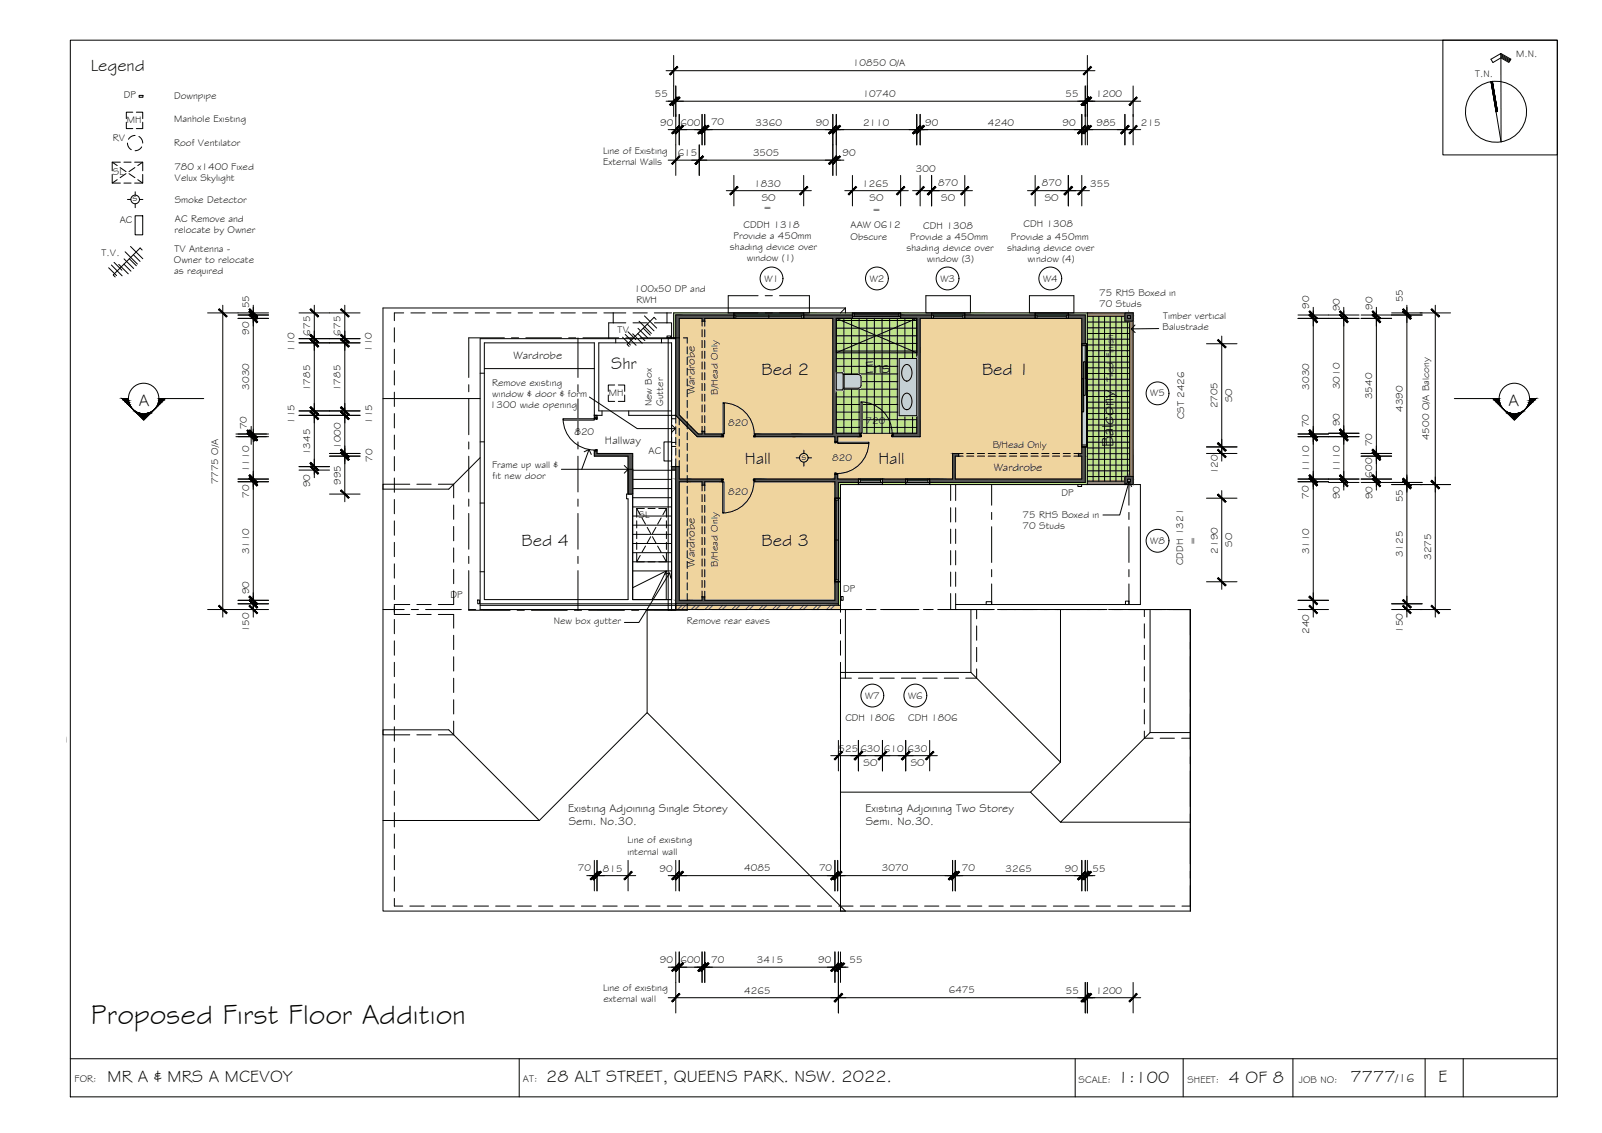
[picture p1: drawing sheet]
<svg xmlns="http://www.w3.org/2000/svg" width="420mm" height="297mm" viewBox="0 0 420 297" stroke-linecap="round" stroke-linejoin="round" font-family="sans-serif">
<defs><g id="words">
<text font-size="7.5" x="23.9" y="268.4">Proposed First Floor Addition</text>
<g font-size="4.5">
<text x="23.8" y="18.5">Legend</text>
<text x="160.3" y="96.7">Shr</text>
<text x="199.8" y="98.3">Bed 2</text>
<text x="226.8" y="97.7">Ens</text>
<text x="257.6" y="98.3">Bed 1</text>
<text x="36.4" y="106.4">A</text>
<text x="395.6" y="106.4">A</text>
<text x="292.1" y="117.3" transform="rotate(-90 292.1 117.3)">Balcony</text>
<text x="195.3" y="121.6">Hall</text>
<text x="230.4" y="121.6">Hall</text>
<text x="136.8" y="143.1">Bed 4</text>
<text x="199.8" y="143.1">Bed 3</text>
<text x="28.2" y="283.6">MR A &amp; MRS A MCEVOY</text>
<text x="143.3" y="283.6">28 ALT STREET, QUEENS PARK. NSW. 2022.</text>
<text x="293.2" y="283.9">1:100</text>
<text x="322.3" y="283.9">4 OF 8</text>
<text x="354.2" y="283.8">7777</text>
<text x="377.3" y="283.7">E</text>
</g>
<text font-size="3.2" x="366" y="283.8">/16</text>
<g font-size="3">
<text x="134.7" y="94.1">Wardrobe</text>
<text x="182.3" y="103.4" transform="rotate(-90 182.3 103.4)">Wardrobe</text>
<text x="158.7" y="116.3">Hallway</text>
<text x="260.6" y="123.5">Wardrobe</text>
<text x="182.3" y="148.5" transform="rotate(-90 182.3 148.5)">Wardrobe</text>
<text x="149" y="212.8">Existing Adjoining Single Storey</text>
<text x="227" y="212.8">Existing Adjoining Two Storey</text>
<text x="149.1" y="216.2">Semi. No.30.</text>
<text x="227.1" y="216.2">Semi. No.30.</text>
</g>
<g font-size="2.6">
<text x="223.7" y="17.3">10850 O/A</text>
<text x="397.7" y="15">M.N.</text>
<text x="386.9" y="20.1">T.N.</text>
<text x="32.5" y="25.7">DP</text>
<text x="45.7" y="26">Downpipe</text>
<text x="171.8" y="25.5">55</text>
<text x="226.3" y="25.4">10740</text>
<text x="279.5" y="25.5">55</text>
<text x="287.4" y="25.5">1200</text>
<text x="33.3" y="32.3">MH</text>
<text x="45.7" y="32">Manhole Existing</text>
<text x="173.1" y="32.9">90</text>
<text x="178.5" y="32.9">600</text>
<text x="186.5" y="32.8">70</text>
<text x="198.1" y="32.9">3360</text>
<text x="214" y="32.9">90</text>
<text x="226.3" y="32.9">2110</text>
<text x="242.7" y="32.9">90</text>
<text x="259.1" y="32.9">4240</text>
<text x="278.7" y="32.9">90</text>
<text x="287.6" y="32.9">985</text>
<text x="299.2" y="32.9">215</text>
<text x="29.6" y="37.1">RV</text>
<text x="45.7" y="38.4">Roof Ventilator</text>
<text x="158.2" y="40.5">Line of Existing</text>
<text x="177.7" y="40.9">615</text>
<text x="197.5" y="40.9">3505</text>
<text x="221" y="40.9">90</text>
<text x="29.6" y="45.9">SL</text>
<text x="45.7" y="44.4">780 x1400 Fixed</text>
<text x="45.8" y="47.4">Velux Skylight</text>
<text x="158.2" y="43.4">External Walls</text>
<text x="240.2" y="45.2">300</text>
<text x="34.8" y="52.8">s</text>
<text x="45.8" y="53.2">Smoke Detector</text>
<text x="197.8" y="48.9">1830</text>
<text x="199.8" y="52.7">SO</text>
<text x="226.2" y="48.9">1265</text>
<text x="228.1" y="52.7">SO</text>
<text x="246.1" y="48.8">870</text>
<text x="246.9" y="52.7">SO</text>
<text x="273.2" y="48.8">870</text>
<text x="274" y="52.7">SO</text>
<text x="285.9" y="48.9">355</text>
<text x="31.4" y="58.5">AC</text>
<text x="45.9" y="58.2">AC Remove and</text>
<text x="195" y="59.7">CDDH 1318</text>
<text x="200.2" y="55.2">=</text>
<text x="223.1" y="59.9">AAW 0612</text>
<text x="228.8" y="55.7">=</text>
<text x="268.4" y="59.6">CDH 1308</text>
<text x="45.8" y="61.1">relocate by Owner</text>
<text x="191.4" y="65.6">shading device over</text>
<text x="192.4" y="62.6">Provide a 450mm</text>
<text x="223.1" y="62.8">Obscure</text>
<text x="237.8" y="65.8">shading device over</text>
<text x="238.7" y="62.9">Provide a 450mm</text>
<text x="242.2" y="60">CDH 1308</text>
<text x="264.1" y="65.8">shading device over</text>
<text x="265.1" y="62.9">Provide a 450mm</text>
<text x="26.7" y="67.2">T.V.</text>
<text x="45.6" y="69">Owner to relocate</text>
<text x="45.6" y="71.9">as required</text>
<text x="45.7" y="66.1">TV Antenna -</text>
<text x="195.9" y="68.5">window (1)</text>
<text x="243.1" y="68.7">window (3)</text>
<text x="269.5" y="68.7">window (4)</text>
<text x="166.4" y="76.4">100x50 DP and</text>
<text x="200.5" y="73.8">W1</text>
<text x="228.1" y="73.8">W2</text>
<text x="246.6" y="73.8">W3</text>
<text x="273.6" y="73.8">W4</text>
<text x="288.3" y="77.5">75 RHS Boxed in</text>
<text x="65.4" y="80.8" transform="rotate(-90 65.4 80.8)">55</text>
<text x="166.9" y="79.3">RWH</text>
<text x="288.3" y="80.5">70 Studs</text>
<text x="305" y="83.6">Timber vertical</text>
<text x="343.4" y="81" transform="rotate(-90 343.4 81)">90</text>
<text x="351.4" y="81.6" transform="rotate(-90 351.4 81.6)">90</text>
<text x="359.9" y="81.2" transform="rotate(-90 359.9 81.2)">90</text>
<text x="367.9" y="79.3" transform="rotate(-90 367.9 79.3)">55</text>
<text x="65.4" y="87.7" transform="rotate(-90 65.4 87.7)">90</text>
<text x="81.3" y="88" transform="rotate(-90 81.3 88)">675</text>
<text x="89.3" y="88" transform="rotate(-90 89.3 88)">675</text>
<text x="162" y="87.2">TV</text>
<text x="304.9" y="86.6">Balustrade</text>
<text x="77.2" y="92.3" transform="rotate(-90 77.2 92.3)">110</text>
<text x="97.5" y="92.3" transform="rotate(-90 97.5 92.3)">110</text>
<text x="129" y="101.2">Remove existing</text>
<text x="292" y="100.2" transform="rotate(-90 292 100.2)">Tiled Finish</text>
<text x="65.4" y="102.1" transform="rotate(-90 65.4 102.1)">3030</text>
<text x="81.3" y="102.5" transform="rotate(-90 81.3 102.5)">1785</text>
<text x="89.3" y="102.5" transform="rotate(-90 89.3 102.5)">1785</text>
<text x="128.5" y="107.1">1300 wide opening</text>
<text x="129.1" y="104.1">window &amp; door &amp; form</text>
<text x="159.7" y="103.8">MH</text>
<text x="171" y="106.5" transform="rotate(-90 171 106.5)">New Box</text>
<text x="173.9" y="106.4" transform="rotate(-90 173.9 106.4)">Gutter</text>
<text x="188.2" y="103.4" transform="rotate(-90 188.2 103.4)">B/Head Only</text>
<text x="301.7" y="103.9">W5</text>
<text x="319.3" y="107.1" transform="rotate(-90 319.3 107.1)">2705</text>
<text x="323.2" y="105.5" transform="rotate(-90 323.2 105.5)">SO</text>
<text x="343.4" y="102.1" transform="rotate(-90 343.4 102.1)">3030</text>
<text x="351.4" y="102" transform="rotate(-90 351.4 102)">3010</text>
<text x="359.9" y="104.7" transform="rotate(-90 359.9 104.7)">3540</text>
<text x="64.8" y="112.5" transform="rotate(-90 64.8 112.5)">70</text>
<text x="77.2" y="111.2" transform="rotate(-90 77.2 111.2)">115</text>
<text x="97.6" y="111.2" transform="rotate(-90 97.6 111.2)">115</text>
<text x="191" y="111.8">820</text>
<text x="227" y="111.2">720</text>
<text x="310.6" y="110" transform="rotate(-90 310.6 110)">CST 2426</text>
<text x="343.3" y="112" transform="rotate(-90 343.3 112)">70</text>
<text x="351.4" y="111.7" transform="rotate(-90 351.4 111.7)">90</text>
<text x="367.9" y="108" transform="rotate(-90 367.9 108)">4390</text>
<text x="81.4" y="119.3" transform="rotate(-90 81.4 119.3)">1345</text>
<text x="89.4" y="117.7" transform="rotate(-90 89.4 117.7)">1000</text>
<text x="150.7" y="114.2">820</text>
<text x="170.1" y="119.1">AC</text>
<text x="260.4" y="117.4">B/Head Only</text>
<text x="359.8" y="117" transform="rotate(-90 359.8 117)">70</text>
<text x="374.8" y="115.4" transform="rotate(-90 374.8 115.4)">4500 O/A Balcony</text>
<text x="65.4" y="123.8" transform="rotate(-90 65.4 123.8)">1110</text>
<text x="97.7" y="121" transform="rotate(-90 97.7 121)">70</text>
<text x="129" y="122.7">Frame up wall &amp;</text>
<text x="129.2" y="125.7">fit new door</text>
<text x="210.2" y="120.6">s</text>
<text x="218.3" y="120.8">820</text>
<text x="319.4" y="124.3" transform="rotate(-90 319.4 124.3)">120</text>
<text x="343.4" y="123.8" transform="rotate(-90 343.4 123.8)">1110</text>
<text x="351.4" y="123.8" transform="rotate(-90 351.4 123.8)">1110</text>
<text x="359.9" y="125.2" transform="rotate(-90 359.9 125.2)">600</text>
<text x="57.2" y="127" transform="rotate(-90 57.2 127)">7775 O/A</text>
<text x="65.3" y="130.5" transform="rotate(-90 65.3 130.5)">70</text>
<text x="81.4" y="127.7" transform="rotate(-90 81.4 127.7)">90</text>
<text x="89.4" y="127.1" transform="rotate(-90 89.4 127.1)">995</text>
<text x="191" y="129.9">820</text>
<text x="278.4" y="130">DP</text>
<text x="343.3" y="130.8" transform="rotate(-90 343.3 130.8)">70</text>
<text x="351.4" y="130.9" transform="rotate(-90 351.4 130.9)">90</text>
<text x="359.9" y="130.9" transform="rotate(-90 359.9 130.9)">90</text>
<text x="367.9" y="131.7" transform="rotate(-90 367.9 131.7)">55</text>
<text x="167.5" y="135.9">SL</text>
<text x="268.2" y="135.8">75 RHS Boxed in</text>
<text x="268.2" y="138.7">70 Studs</text>
<text x="301.7" y="142.6">W8</text>
<text x="313.7" y="142.9" transform="rotate(-90 313.7 142.9)">=</text>
<text x="323.2" y="143.4" transform="rotate(-90 323.2 143.4)">SO</text>
<text x="65.4" y="145.3" transform="rotate(-90 65.4 145.3)">3110</text>
<text x="188.2" y="148.5" transform="rotate(-90 188.2 148.5)">B/Head Only</text>
<text x="310.3" y="148.2" transform="rotate(-90 310.3 148.2)">CDDH 1321</text>
<text x="319.4" y="145.1" transform="rotate(-90 319.4 145.1)">2190</text>
<text x="343.4" y="145.3" transform="rotate(-90 343.4 145.3)">3110</text>
<text x="367.9" y="146.1" transform="rotate(-90 367.9 146.1)">3125</text>
<text x="375.3" y="146.8" transform="rotate(-90 375.3 146.8)">3275</text>
<text x="65.4" y="155.8" transform="rotate(-90 65.4 155.8)">90</text>
<text x="221.1" y="155.1">DP</text>
<text x="118.2" y="156.9">DP</text>
<text x="65.3" y="165.8" transform="rotate(-90 65.3 165.8)">150</text>
<text x="145.3" y="163.7">New box gutter</text>
<text x="180.1" y="163.7">Remove rear eaves</text>
<text x="343.4" y="166.2" transform="rotate(-90 343.4 166.2)">240</text>
<text x="367.9" y="166" transform="rotate(-90 367.9 166)">150</text>
<text x="226.9" y="183.2">W7</text>
<text x="238.2" y="183.2">W6</text>
<text x="221.7" y="189.1">CDH 1806</text>
<text x="238.2" y="189.1">CDH 1806</text>
<text x="0" y="194.3">ector - Existing</text>
<text x="219.9" y="197">525</text>
<text x="225.6" y="197">630</text>
<text x="231.8" y="197">610</text>
<text x="238" y="197">630</text>
<text x="226.5" y="200.9">SO</text>
<text x="238.9" y="200.9">SO</text>
<text x="164.5" y="221.1">Line of existing</text>
<text x="164.6" y="224">internal wall</text>
<text x="151.5" y="228.4">70</text>
<text x="158.1" y="228.5">815</text>
<text x="173" y="228.5">90</text>
<text x="195.2" y="228.5">4085</text>
<text x="214.8" y="228.4">70</text>
<text x="231.3" y="228.4">3070</text>
<text x="252.3" y="228.4">70</text>
<text x="263.7" y="228.5">3265</text>
<text x="279.3" y="228.5">90</text>
<text x="286.6" y="228.5">55</text>
<text x="173" y="252.5">90</text>
<text x="178.5" y="252.5">600</text>
<text x="186.5" y="252.4">70</text>
<text x="198.5" y="252.5">3415</text>
<text x="214.6" y="252.5">90</text>
<text x="222.8" y="252.5">55</text>
<text x="158.2" y="259.7">Line of existing</text>
<text x="158.3" y="262.7">external wall</text>
<text x="195.2" y="260.5">4265</text>
<text x="248.8" y="260.4">6475</text>
<text x="279.6" y="260.5">55</text>
<text x="287.4" y="260.5">1200</text>
<text x="19.6" y="283.8">FOR:</text>
<text x="137.2" y="283.6">AT:</text>
<text x="282.9" y="283.9">SCALE:</text>
<text x="311.5" y="283.9">SHEET:</text>
<text x="340.7" y="283.9">JOB NO:</text>
</g>
</g></defs>
<!-- layer: Colours - Floor Tiles -->
<g fill="#bfe38a" stroke="#bfe38a" stroke-width=".26">
<path d="M229.9 88l10.5-4.5v4.5z"/>
<path d="M229.9 88h10.5v4.5z"/>
<path d="M221 102.2h14.8z"/>
<path d="M226.1 105.4l.9 .1z"/>
<path d="M285.2 82.9l9.8 1.3v-1.3zM285.2 82.9l9.8 1.3h-9.8z"/>
<path d="M285.2 84.2l11.1 40.7v-40.7zM285.2 84.2l11.1 40.7h-11.1z"/>
<path d="M285.2 124.9l9.8 1.2v-1.2zM285.2 124.9l9.8 1.2h-9.8z"/>
<path d="M219.3 83.5l10.6 4.5 10.5-4.5zM219.3 83.5l10.6 4.5h-10.6z"/>
<path d="M219.3 88h10.6l-10.6 4.5zM219.3 92.5h21.1l-10.5-4.5z"/>
<path d="M219.3 92.5l21.1 1.5v-1.5zM219.3 92.5l21.1 1.5h-21.1z"/>
<path d="M219.3 94l16.5 3.7v-3.7zM219.3 94l16.5 3.7h-16.5z"/>
<path d="M220.9 97.7h14.9zM220.9 97.7h14.9z"/>
<path d="M220.9 97.7l14.9 .1zM220.9 97.7l14.9 .1z"/>
<path d="M221 97.8h14.8zM221 97.8h14.8z"/>
<path d="M221 97.8h14.8zM221 97.8h14.8z"/>
<path d="M221.1 97.8h14.7zM221.1 97.8h14.7z"/>
<path d="M221.1 97.8l14.7 .1zM221.1 97.8l14.7 .1z"/>
<path d="M221.1 97.9h14.7zM221.1 97.9h14.7z"/>
<path d="M221.1 97.9l14.7 .1zM221.1 97.9l14.7 .1z"/>
<path d="M221.1 98l14.7 .2v-.2zM221.1 98l14.7 .2h-14.7z"/>
<path d="M225.1 98.2h10.7zM225.1 98.2h10.7z"/>
<path d="M225.2 98.2h10.6zM225.2 98.2h10.6z"/>
<path d="M225.3 98.2l10.5 .1zM225.3 98.2l10.5 .1z"/>
<path d="M225.5 98.3l10.3 .1zM225.5 98.3l10.3 .1z"/>
<path d="M225.6 98.4l10.2 .1zM225.6 98.4l10.2 .1z"/>
<path d="M225.7 98.5l10.1 .1zM225.7 98.5l10.1 .1z"/>
<path d="M225.7 98.6l10.1 .1zM225.7 98.6l10.1 .1z"/>
<path d="M225.8 98.7l10 .1zM225.8 98.7l10 .1z"/>
<path d="M225.8 98.8l10 .1v-.1zM225.8 98.8l10 .1h-10z"/>
<path d="M225.8 98.9l10 2.1v-2.1zM225.8 98.9l10 2.1h-10z"/>
<path d="M225.8 101l10 .2v-.2zM225.8 101l10 .2h-10z"/>
<path d="M225.8 101.2l10 .1zM225.8 101.2l10 .1h-10z"/>
<path d="M225.8 101.3l10 .1zM225.8 101.3l10 .1h-10.1z"/>
<path d="M225.7 101.4l10.1 .2zM225.7 101.4l10.1 .2h-10.2z"/>
<path d="M225.6 101.6l10.2 .1zM225.5 101.7h10.3z"/>
<path d="M225.5 101.7h10.3zM225.4 101.7h10.4z"/>
<path d="M225.4 101.7l10.4 .1zM225.2 101.8h10.6z"/>
<path d="M225.2 101.8h10.6zM225.1 101.8h10.7z"/>
<path d="M221.1 101.8l14.7 .2v-.2zM221.1 101.8l14.7 .2h-14.7z"/>
<path d="M221.1 102h14.7zM221.1 102h14.7z"/>
<path d="M221.1 102l14.7 .1zM221.1 102l14.7 .1z"/>
<path d="M221.1 102.1h14.7zM221.1 102.1h14.7z"/>
<path d="M221.1 102.1l14.7 .1zM221.1 102.1l14.7 .1z"/>
<path d="M221.1 102.2h14.7zM221 102.2h14.8z"/>
<path d="M221 102.2h14.8zM221 102.2h14.8zM220.9 102.2h14.9z"/>
<path d="M220.9 102.2h14.9zM220.9 102.2h14.9z"/>
<path d="M219.3 102.2l16.5 3.2v-3.2zM219.3 102.2l16.5 3.2h-16.5z"/>
<path d="M226.1 105.4h9.7zM226.1 105.4h9.7z"/>
<path d="M226.1 105.4l9.7 .1zM226.1 105.4l9.7 .1z"/>
<path d="M227 105.5l8.8 .1v-.1zM227 105.5l8.8 .1h-8z"/>
<path d="M226.1 105.5l1.7 .1zM226.1 105.5l1.7 .1h-1.7z"/>
<path d="M227.8 105.6l8 .3v-.3zM227.8 105.6l8 .3h-7.2z"/>
<path d="M226.1 105.6l2.5 .3-.8-.3zM226.1 105.6l2.5 .3h-2.5z"/>
<path d="M228.6 105.9l7.2 .3v-.3zM228.6 105.9l7.2 .3h-6.5z"/>
<path d="M226.1 105.9l3.2 .3-.7-.3zM226.1 105.9l3.2 .3h-3.2z"/>
<path d="M229.3 106.2l6.5 .4v-.4zM229.3 106.2l6.5 .4h-5.7z"/>
<path d="M226.1 106.2l4 .4-.8-.4zM226.1 106.2l4 .4h-4z"/>
<path d="M230.1 106.6l5.7 .5v-.5zM230.1 106.6l5.7 .5h-5z"/>
<path d="M226.1 106.6l4.7 .5-.7-.5zM226.1 106.6l4.7 .5h-4.7z"/>
<path d="M230.8 107.1l5 .5v-.5zM230.8 107.1l5 .5h-4.4z"/>
<path d="M226.1 107.1l5.3 .5-.6-.5zM226.1 107.1l5.3 .5h-5.3z"/>
<path d="M231.4 107.6l4.4 .6v-.6zM231.4 107.6l4.4 .6h-3.8z"/>
<path d="M226.1 107.6l5.9 .6-.6-.6zM226.1 107.6l5.9 .6h-5.9z"/>
<path d="M232 108.2l3.8 .7v-.7zM232 108.2l3.8 .7h-3.3z"/>
<path d="M226.1 108.2l6.4 .7-.5-.7zM226.1 108.2l6.4 .7h-6.4z"/>
<path d="M232.5 108.9l3.3 .1zM232.5 108.9l3.3 .1z"/>
<path d="M232.5 109l7.9 .6v-.6zM232.5 109l7.9 .6h-7.5z"/>
<path d="M226.1 108.9l6.8 .7-.4-.7zM226.1 108.9l6.8 .7h-6.8z"/>
<path d="M232.9 109.6l7.5 .8v-.8zM232.9 109.6l7.5 .8h-7.1z"/>
<path d="M226.1 109.6l7.2 .8-.4-.8zM226.1 109.6l7.2 .8h-7.2z"/>
<path d="M233.3 110.4l7.1 .7v-.7zM233.3 110.4l7.1 .7h-6.8z"/>
<path d="M226.1 110.4l7.5 .7-.3-.7zM226.1 110.4l7.5 .7h-7.5z"/>
<path d="M233.6 111.1l6.8 .8v-.8zM233.6 111.1l6.8 .8h-6.6z"/>
<path d="M226.1 111.1l7.7 .8-.2-.8zM226.1 111.1l7.7 .8h-7.7z"/>
<path d="M233.8 111.9l6.6 .8v-.8zM233.8 111.9l6.6 .8h-6.5z"/>
<path d="M226.1 111.9l7.8 .8-.1-.8zM226.1 111.9l7.8 .8h-7.8z"/>
<path d="M233.9 112.7l6.5 .9v-.9zM233.9 112.7l6.5 .9h-6.4z"/>
<path d="M226.1 112.7l7.9 .9-.1-.9zM226.1 112.7l7.9 .9h-7.9z"/>
<path d="M219.3 105.4l6.5 8.2v-8.2zM219.3 105.4l6.5 8.2h-6.5z"/>
</g>
<!-- layer: Colours - Glass -->
<g fill="#8dcfdd" stroke="#8dcfdd" stroke-width=".26">
<path d="M271.5 82l8.7 1.5v-1.5zM271.5 82l8.7 1.5h-8.7z"/>
<path d="M244.3 82l8.7 1.5v-1.5zM244.3 82l8.7 1.5h-8.7z"/>
<path d="M223.6 82l12.6 1.5v-1.5zM223.6 82l12.6 1.5h-12.6z"/>
<path d="M192.5 82l18.3 1.5v-1.5zM192.5 82l18.3 1.5h-18.3z"/>
<path d="M283.7 90.1l1.5 27.1v-27.1zM283.7 90.1l1.5 27.1h-1.5z"/>
<path d="M237.5 125.6l6.3 1.4v-1.4zM237.5 125.6l6.3 1.4h-6.3z"/>
<path d="M225.1 125.6l6.3 1.4v-1.4zM225.1 125.6l6.3 1.4h-6.3z"/>
<path d="M219 130.6l1.4 21.9v-21.9zM219 130.6l1.4 21.9h-1.4z"/>
</g>
<!-- layer: Colours - Cladding - Council -->
<g fill="#bfe38a" stroke="#bfe38a" stroke-width=".26">
<path d="M284.6 117.2l.6 9.3v-9.3zM284.6 117.2l.6 9.3h-.6z"/>
<path d="M243.8 126.5l41.4 .5v-.5zM243.8 126.5l41.4 .5h-41.4z"/>
<path d="M231.4 126.5l6.1 .5v-.5zM231.4 126.5l6.1 .5h-6.1z"/>
<path d="M219.9 126.5l5.2 .5v-.5zM219.9 126.5l5.2 .5h-5.2z"/>
<path d="M219.9 127l.5 3.6v-3.6zM219.9 127l.5 3.6h-.5z"/>
<path d="M219.9 152.5l.5 6.2v-6.2zM219.9 152.5l.5 6.2h-.5z"/>
<path d="M176.7 82l15.8 .6v-.6zM176.7 82l15.8 .6h-15.8z"/>
<path d="M176.7 82.6l.5 6v-6zM176.7 82.6l.5 6h-.5z"/>
<path d="M176.7 88.6l.5 .2v-.2zM176.7 88.6l.5 .2h-.5z"/>
<path d="M210.8 82l12.8 .6v-.6zM210.8 82l12.8 .6h-12.8z"/>
<path d="M253 82l18.5 .6v-.6zM253 82l18.5 .6h-18.5z"/>
<path d="M236.2 82l8.1 .6v-.6zM236.2 82l8.1 .6h-8.1z"/>
<path d="M280.2 82l5 .6v-.6zM280.2 82l5 .6h-5z"/>
<path d="M284.6 82.6l.6 7.5v-7.5zM284.6 82.6l.6 7.5h-.6z"/>
</g>
<!-- layer: Colours - Timber -->
<g fill="#ac856c" stroke="#ac856c" stroke-width=".26">
<path d="M285.2 82l9.8 .9v-.9zM285.2 82l9.8 .9h-9.8z"/>
<path d="M296.3 84.2l.9 40.7v-40.7zM296.3 84.2l.9 40.7h-.9z"/>
<path d="M285.2 126.1l9.8 .9v-.9zM285.2 126.1l9.8 .9h-9.8z"/>
</g>
<!-- layer: Colours - Brick -->
<g fill="#ffb9b0" stroke="#ffb9b0" stroke-width=".26">
<path d="M180.2 158.7l40.2 1.1v-1.1zM180.2 158.7l40.2 1.1h-40.2z"/>
<path d="M177.2 158.7l3 1.1v-1.1zM177.2 158.7l3 1.1h-3z"/>
</g>
<!-- layer: Colours - Flooring -->
<g fill="#efd49e" stroke="#efd49e" stroke-width=".26">
<path d="M180.2 111.9l1.2 1.2h-1.2z"/>
<path d="M190 105.6l.7 .1z"/>
<path d="M180.1 110.8l.1 .1z"/>
<path d="M219.3 124.1h1.1z"/>
<path d="M190.7 134.4h28.3z"/>
<path d="M189.9 134.4h.7z"/>
<path d="M210.7 118.9h.4zM210.5 118.9h.6z"/>
<path d="M210.5 118.9l.8 .1zM210.3 119h1z"/>
<path d="M210.3 119l1.2 .1zM210.1 119.1h1.4z"/>
<path d="M210.1 119.1l1.6 .2-.2-.2zM210.1 119.1l1.6 .2h-1.7z"/>
<path d="M210 119.3l1.8 .1-.1-.1zM210 119.3l1.8 .1h-1.9z"/>
<path d="M209.9 119.4l2 .2-.1-.2zM209.9 119.4l2 .2h-2.1z"/>
<path d="M209.8 119.6l2.1 .2v-.2zM209.8 119.6l2.1 .2h-2.2z"/>
<path d="M209.7 119.8l2.2 .2v-.2zM209.7 119.8l2.2 .2h-2.2z"/>
<path d="M209.7 120l2.2 .2v-.2zM209.7 120l2.2 .2h-2.2z"/>
<path d="M209.7 120.2l2.2 .3v-.3zM209.7 120.2l2.2 .3h-2.1z"/>
<path d="M209.8 120.5l2 .1 .1-.1zM209.8 120.5l2 .1h-1.9z"/>
<path d="M209.9 120.6l1.8 .2 .1-.2zM209.9 120.6l1.8 .2h-1.7z"/>
<path d="M210 120.8l1.5 .1 .2-.1zM210 120.8l1.5 .1h-1.4z"/>
<path d="M210.1 120.9h1.4zM210.1 120.9l1.2 .1z"/>
<path d="M210.3 121h1zM210.3 121l.8 .1z"/>
<path d="M210.5 121.1h.6zM210.5 121.1l.4 .1z"/>
<path d="M251.4 118.9l31.4 .7v-.7zM251.4 118.9l31.4 .7h-31.4z"/>
<path d="M250.5 119.6l33.2 6v-6zM250.5 119.6l33.2 6h-33.2z"/>
<path d="M184.8 83.5l33.6 .7v-.7zM184.8 83.5l33.6 .7h-33.6z"/>
<path d="M184.8 84.2l33.6 21.4v-21.4zM184.8 84.2l33.6 21.4h-33.6z"/>
<path d="M189.6 105.6l.4 6.3v-6.3zM189.6 105.6l.4 6.3h-.4z"/>
<path d="M184.8 105.6l4.8 6.3v-6.3zM184.8 105.6l4.8 6.3h-4.8z"/>
<path d="M190 105.6l28.4 7.5v-7.5zM190 105.6l28.4 7.5h-28.4z"/>
<path d="M189.6 111.9l.4 1.2v-1.2zM189.6 111.9l.4 1.2h-.4z"/>
<path d="M184.8 111.9l4.8 1.2v-1.2zM184.8 111.9l4.8 1.2h-4.8z"/>
<path d="M190 113.1l28.4 .5v-.5zM190 113.1l28.4 .5h-28.4z"/>
<path d="M189.6 113.1l.4 .5v-.5zM189.6 113.1l.4 .5h-.4z"/>
<path d="M190 113.6l28.4 .2v-.2zM190 113.6l28.4 .2h-28.4z"/>
<path d="M189.6 113.6l.4 .2v-.2zM189.6 113.6l.4 .2h-.4z"/>
<path d="M184.8 113.1l4.8 .7v-.7zM184.8 113.1l4.8 .7h-4.8z"/>
<path d="M190 113.8h7.9zM190 113.8h7.9z"/>
<path d="M189.6 113.8h.4zM189.6 113.8h.4z"/>
<path d="M189.3 113.8h.3zM189.3 113.8h.3z"/>
<path d="M189.6 113.8l8.3 .4v-.4zM189.6 113.8l8.3 .4h-8.3z"/>
<path d="M241.3 83.5l42.4 31v-31zM241.3 83.5l42.4 31h-42.4z"/>
<path d="M225.6 113.6l8.6 .9v-.9zM225.6 113.6l8.6 .9h-8.6z"/>
<path d="M189.8 114.2l8.1 .3v-.3zM189.8 114.2l8.1 .3h-8.1z"/>
<path d="M189.3 113.8l.1 .7zM189.3 113.8l.1 .7z"/>
<path d="M180.2 113.1l2.6 1.4-1.4-1.4zM180.2 113.1l2.6 1.4h-2.6z"/>
<path d="M189.8 114.5h29.2zM189.8 114.5h29.2z"/>
<path d="M180.2 114.5h9.2zM180.2 114.5h9.2z"/>
<path d="M219.7 114.5l64 1.2v-1.2zM219.7 114.5l64 1.2h-64z"/>
<path d="M180.2 114.5l38.8 1.2v-1.2zM180.2 114.5l38.8 1.2h-38.8z"/>
<path d="M180.2 115.7l103.5 .2v-.2zM180.2 115.7l103.5 .2h-103.5z"/>
<path d="M227.9 115.9l55.8 .4v-.4zM227.9 115.9l55.8 .4h-55.8z"/>
<path d="M180.2 115.9l39.5 .4v-.4zM180.2 115.9l39.5 .4h-39.5z"/>
<path d="M180.2 116.3l103.5 2.6v-2.6zM180.2 116.3l103.5 2.6h-103.5z"/>
<path d="M180.2 118.9h69.6zM180.2 118.9h69.6z"/>
<path d="M210.9 118.9h38.9zM210.9 118.9h38.9z"/>
<path d="M180.2 118.9h30.5zM180.2 118.9h30.3z"/>
<path d="M211.1 118.9l38.7 .1zM211.1 118.9l38.7 .1z"/>
<path d="M180.2 118.9h30.3zM180.2 118.9l30.1 .1z"/>
<path d="M211.3 119l38.5 .1zM211.3 119l38.5 .1z"/>
<path d="M180.2 119h30.1zM180.2 119l29.9 .1z"/>
<path d="M211.5 119.1l38.3 .2v-.2zM211.5 119.1l38.3 .2h-38.1z"/>
<path d="M180.2 119.1l29.8 .2 .1-.2zM180.2 119.1l29.8 .2h-29.8z"/>
<path d="M211.7 119.3l38.1 .1v-.1zM211.7 119.3l38.1 .1h-38z"/>
<path d="M180.2 119.3l29.7 .1 .1-.1zM180.2 119.3l29.7 .1h-29.7z"/>
<path d="M211.8 119.4l38 .2v-.2zM211.8 119.4l38 .2h-37.9z"/>
<path d="M180.2 119.4l29.6 .2 .1-.2zM180.2 119.4l29.6 .2h-29.6z"/>
<path d="M211.9 119.6l37.9 .2v-.2zM211.9 119.6l37.9 .2h-37.9z"/>
<path d="M180.2 119.6l29.5 .2 .1-.2zM180.2 119.6l29.5 .2h-29.5z"/>
<path d="M211.9 119.8l37.9 .2v-.2zM211.9 119.8l37.9 .2h-37.9z"/>
<path d="M180.2 119.8l29.5 .2v-.2zM180.2 119.8l29.5 .2h-29.5z"/>
<path d="M211.9 120l37.9 .2v-.2zM211.9 120l37.9 .2h-37.9z"/>
<path d="M180.2 120l29.5 .2v-.2zM180.2 120l29.5 .2h-29.5z"/>
<path d="M211.9 120.2l37.9 .3v-.3zM211.9 120.2l37.9 .3h-37.9z"/>
<path d="M180.2 120.2l29.6 .3-.1-.3zM180.2 120.2l29.6 .3h-29.6z"/>
<path d="M211.9 120.5l37.9 .1v-.1zM211.9 120.5l37.9 .1h-38z"/>
<path d="M180.2 120.5l29.7 .1-.1-.1zM180.2 120.5l29.7 .1h-29.7z"/>
<path d="M211.8 120.6l38 .2v-.2zM211.8 120.6l38 .2h-38.1z"/>
<path d="M180.2 120.6l29.8 .2-.1-.2zM180.2 120.6l29.8 .2h-29.8z"/>
<path d="M211.7 120.8l38.1 .1v-.1zM211.7 120.8l38.1 .1h-38.3z"/>
<path d="M180.2 120.8l29.9 .1-.1-.1zM180.2 120.8l29.9 .1h-29.9z"/>
<path d="M211.5 120.9l38.3 .1zM211.3 121h38.5z"/>
<path d="M180.2 120.9l30.1 .1zM180.2 120.9l30.1 .1z"/>
<path d="M211.3 121l38.5 .1zM211.1 121.1h38.7z"/>
<path d="M180.2 121l30.3 .1zM180.2 121l30.3 .1z"/>
<path d="M211.1 121.1l38.7 .1zM210.9 121.2h38.9z"/>
<path d="M180.2 121.1l30.5 .1zM180.2 121.1l30.5 .1z"/>
<path d="M180.2 121.2l69.6 3.1v-3.1zM180.2 121.2l69.6 3.1h-69.6z"/>
<path d="M219.7 124.3l30.1 1.3v-1.3zM219.7 124.3l30.1 1.3h-30.1z"/>
<path d="M180.2 124.3l38.8 1.3v-1.3zM180.2 124.3l38.8 1.3h-38.8z"/>
<path d="M189.3 125.6l8.6 .7v-.7zM189.3 125.6l8.6 .7h-8.6z"/>
<path d="M184.8 126.3l4.7 .9v-.9zM184.8 126.3l4.7 .9h-4.7z"/>
<path d="M189.9 126.3l29.1 8.2v-8.2zM189.9 126.3l29.1 8.2h-29.1z"/>
<path d="M184.8 127.2l4.7 7.3v-7.3zM184.8 127.2l4.7 7.3h-4.7z"/>
<path d="M184.8 134.5l34.2 22v-22zM184.8 134.5l34.2 22h-34.2z"/>
<path d="M184.8 156.5l34.2 .9v-.9zM184.8 156.5l34.2 .9h-34.2z"/>
<path d="M184.1 127.2l.7 29.3v-29.3zM184.1 127.2l.7 29.3h-.7z"/>
<path d="M184.8 83.5l33.6 .7v-.7zM184.8 83.5l33.6 .7h-33.6z"/>
<path d="M178.1 83.5l6 .7v-.7zM178.1 83.5l6 .7h-6z"/>
<path d="M184.8 84.2l33.6 4.4v-4.4zM184.8 84.2l33.6 4.4h-33.6z"/>
<path d="M184.1 84.2l.7 4.4v-4.4zM184.1 84.2l.7 4.4h-.7z"/>
<path d="M178.1 84.2l6 4.4v-4.4zM178.1 84.2l6 4.4h-6z"/>
<path d="M184.8 88.6l33.6 17v-17zM184.8 88.6l33.6 17h-33.6z"/>
<path d="M184.1 88.6l.7 17v-17zM184.1 88.6l.7 17h-.7z"/>
<path d="M180.2 88.6l3.9 17v-17zM180.2 88.6l3.9 17h-3.9z"/>
<path d="M178.1 88.6l2.1 17v-17zM178.1 88.6l2.1 17h-2.1z"/>
<path d="M190 105.6h28.4zM190 105.6h28.4z"/>
<path d="M190 105.6l28.4 .1zM190 105.6l28.4 .1z"/>
<path d="M184.8 105.6l4.8 .1zM184.8 105.6l4.8 .1z"/>
<path d="M184.1 105.6l.7 .1zM184.1 105.6l.7 .1z"/>
<path d="M190.8 105.7h27.6zM190.8 105.7h27.6z"/>
<path d="M190 105.7h.8zM190 105.7h.8z"/>
<path d="M184.8 105.7h4.8zM184.8 105.7h4.8z"/>
<path d="M184.1 105.7h.7zM184.1 105.7h.7z"/>
<path d="M190.8 105.7h27.6zM190.8 105.7h27.6z"/>
<path d="M184.8 105.7h4.8zM184.8 105.7h4.8z"/>
<path d="M184.1 105.7h.7zM184.1 105.7h.7z"/>
<path d="M190.8 105.7l27.6 .1zM190.8 105.7l27.6 .1z"/>
<path d="M190 105.7l1.1 .1zM190 105.7l1.1 .1z"/>
<path d="M184.8 105.7l4.8 .1zM184.8 105.7l4.8 .1z"/>
<path d="M184.1 105.7l.7 .1zM184.1 105.7l.7 .1z"/>
<path d="M191.1 105.8h27.3zM191.1 105.8h27.3z"/>
<path d="M190 105.8h1.5zM190 105.8h1.5z"/>
<path d="M184.8 105.8h4.8zM184.8 105.8h4.8z"/>
<path d="M184.1 105.8h.7zM184.1 105.8h.7z"/>
<path d="M191.5 105.8l26.9 .1zM191.5 105.8l26.9 .1z"/>
<path d="M190 105.8l1.6 .1zM190 105.8l1.6 .1z"/>
<path d="M184.8 105.8l4.8 .1zM184.8 105.8l4.8 .1z"/>
<path d="M184.1 105.8l.7 .1zM184.1 105.8l.7 .1z"/>
<path d="M191.6 105.9h26.8zM191.6 105.9h26.8z"/>
<path d="M184.8 105.9h4.8zM184.8 105.9h4.8z"/>
<path d="M184.1 105.9h.7zM184.1 105.9h.7z"/>
<path d="M191.6 105.9l26.8 .1zM191.6 105.9l26.8 .1z"/>
<path d="M190 105.9l1.9 .1zM190 105.9l1.9 .1z"/>
<path d="M184.8 105.9l4.8 .1zM184.8 105.9l4.8 .1z"/>
<path d="M184.1 105.9l.7 .1zM184.1 105.9l.7 .1z"/>
<path d="M191.9 106l26.5 .1zM191.9 106l26.5 .1z"/>
<path d="M190 106l2.3 .1zM190 106l2.3 .1z"/>
<path d="M184.8 106l4.8 .1zM184.8 106l4.8 .1z"/>
<path d="M184.1 106l.7 .1zM184.1 106l.7 .1z"/>
<path d="M192.3 106.1h26.1zM192.3 106.1h26.1z"/>
<path d="M190 106.1h2.3zM190 106.1h2.3z"/>
<path d="M184.8 106.1h4.8zM184.8 106.1h4.8z"/>
<path d="M184.1 106.1h.7zM184.1 106.1h.7z"/>
<path d="M192.3 106.1h26.1zM192.3 106.1h26.1z"/>
<path d="M190 106.1h2.4zM190 106.1h2.4z"/>
<path d="M184.8 106.1h4.8zM184.8 106.1h4.8z"/>
<path d="M184.1 106.1h.7zM184.1 106.1h.7z"/>
<path d="M192.4 106.1l26 .1zM192.4 106.1l26 .1z"/>
<path d="M190 106.1l2.7 .1zM190 106.1l2.7 .1z"/>
<path d="M184.8 106.1l4.8 .1zM184.8 106.1l4.8 .1z"/>
<path d="M184.1 106.1l.7 .1zM184.1 106.1l.7 .1z"/>
<path d="M192.7 106.2l25.7 .2zM192.7 106.2l25.7 .2z"/>
<path d="M190 106.2l3 .2zM190 106.2l3 .2z"/>
<path d="M184.8 106.2l4.8 .2zM184.8 106.2l4.8 .2z"/>
<path d="M184.1 106.2l.7 .2zM184.1 106.2l.7 .2z"/>
<path d="M193 106.4h25.4zM193 106.4h25.4z"/>
<path d="M190 106.4h3.1zM190 106.4h3.1z"/>
<path d="M184.8 106.4h4.8zM184.8 106.4h4.8z"/>
<path d="M184.1 106.4h.7zM184.1 106.4h.7z"/>
<path d="M193.1 106.4h25.3zM193.1 106.4h25.3z"/>
<path d="M190 106.4h3.2zM190 106.4h3.2z"/>
<path d="M184.8 106.4h4.8zM184.8 106.4h4.8z"/>
<path d="M184.1 106.4h.7zM184.1 106.4h.7z"/>
<path d="M193.2 106.4l25.2 .2zM193.2 106.4l25.2 .2z"/>
<path d="M190 106.4l3.4 .2zM190 106.4l3.4 .2z"/>
<path d="M184.8 106.4l4.8 .2zM184.8 106.4l4.8 .2z"/>
<path d="M184.1 106.4l.7 .2zM184.1 106.4l.7 .2z"/>
<path d="M193.4 106.6l25 .1v-.1zM193.4 106.6l25 .1h-24.7z"/>
<path d="M190 106.6l3.7 .1-.3-.1zM190 106.6l3.7 .1h-3.7z"/>
<path d="M184.8 106.6l4.8 .1v-.1zM184.8 106.6l4.8 .1h-4.8z"/>
<path d="M184.1 106.6l.7 .1v-.1zM184.1 106.6l.7 .1h-.7z"/>
<path d="M193.7 106.7l24.7 .1zM193.7 106.7l24.7 .1z"/>
<path d="M190 106.7l3.8 .1zM190 106.7l3.8 .1z"/>
<path d="M184.8 106.7l4.8 .1zM184.8 106.7l4.8 .1z"/>
<path d="M184.1 106.7l.7 .1zM184.1 106.7l.7 .1z"/>
<path d="M193.8 106.8h24.6zM193.8 106.8h24.6z"/>
<path d="M184.8 106.8h4.8zM184.8 106.8h4.8z"/>
<path d="M184.1 106.8h.7zM184.1 106.8h.7z"/>
<path d="M193.9 106.8l24.5 .2v-.2zM193.9 106.8l24.5 .2h-24.3z"/>
<path d="M190 106.8l4.1 .2-.3-.2zM190 106.8l4.1 .2h-4.1z"/>
<path d="M184.8 106.8l4.8 .2v-.2zM184.8 106.8l4.8 .2h-4.8z"/>
<path d="M184.1 106.8l.7 .2v-.2zM184.1 106.8l.7 .2h-.7z"/>
<path d="M194.1 107l24.3 .1v-.1zM194.1 107l24.3 .1h-24z"/>
<path d="M190 107l4.4 .1-.3-.1zM190 107l4.4 .1h-4.4z"/>
<path d="M184.8 107l4.8 .1v-.1zM184.8 107l4.8 .1h-4.8z"/>
<path d="M184.1 107l.7 .1v-.1zM184.1 107l.7 .1h-.7z"/>
<path d="M194.4 107.1l24 .1zM194.4 107.1l24 .1z"/>
<path d="M190 107.1l4.5 .1zM190 107.1l4.5 .1z"/>
<path d="M184.8 107.1l4.8 .1zM184.8 107.1l4.8 .1z"/>
<path d="M184.1 107.1l.7 .1zM184.1 107.1l.7 .1z"/>
<path d="M194.5 107.2l23.9 .1zM194.5 107.2l23.9 .1z"/>
<path d="M184.8 107.2l4.8 .1zM184.8 107.2l4.8 .1z"/>
<path d="M184.1 107.2l.7 .1zM184.1 107.2l.7 .1z"/>
<path d="M194.6 107.3l23.8 .2v-.2zM194.6 107.3l23.8 .2h-23.6z"/>
<path d="M190 107.2l4.8 .3-.3-.3zM190 107.2l4.8 .3h-4.8z"/>
<path d="M184.8 107.3l4.8 .2v-.2zM184.8 107.3l4.8 .2h-4.8z"/>
<path d="M184.1 107.3l.7 .2v-.2zM184.1 107.3l.7 .2h-.7z"/>
<path d="M194.8 107.5l23.6 .1v-.1zM194.8 107.5l23.6 .1h-23.4z"/>
<path d="M190 107.5l5 .1-.2-.1zM190 107.5l5 .1h-5z"/>
<path d="M184.8 107.5l4.8 .1v-.1zM184.8 107.5l4.8 .1h-4.8z"/>
<path d="M184.1 107.5l.7 .1v-.1zM184.1 107.5l.7 .1h-.7z"/>
<path d="M195 107.6l23.4 .2zM195 107.6l23.4 .2z"/>
<path d="M190 107.6l5.1 .2zM190 107.6l5.1 .2z"/>
<path d="M184.8 107.6l4.8 .2zM184.8 107.6l4.8 .2z"/>
<path d="M184.1 107.6l.7 .2zM184.1 107.6l.7 .2z"/>
<path d="M195.1 107.8l23.3 .1zM195.1 107.8l23.3 .1z"/>
<path d="M184.8 107.8l4.8 .1zM184.8 107.8l4.8 .1z"/>
<path d="M184.1 107.8l.7 .1zM184.1 107.8l.7 .1z"/>
<path d="M195.2 107.9l23.2 .1v-.1zM195.2 107.9l23.2 .1h-23z"/>
<path d="M190 107.8l5.4 .2-.3-.2zM190 107.8l5.4 .2h-5.4z"/>
<path d="M184.8 107.9l4.8 .1v-.1zM184.8 107.9l4.8 .1h-4.8z"/>
<path d="M184.1 107.9l.7 .1v-.1zM184.1 107.9l.7 .1h-.7z"/>
<path d="M195.4 108l23 .2v-.2zM195.4 108l23 .2h-22.9z"/>
<path d="M190 108l5.5 .2-.1-.2zM190 108l5.5 .2h-5.5z"/>
<path d="M184.8 108l4.8 .2v-.2zM184.8 108l4.8 .2h-4.8z"/>
<path d="M184.1 108l.7 .2v-.2zM184.1 108l.7 .2h-.7z"/>
<path d="M195.5 108.2l22.9 .1v-.1zM195.5 108.2l22.9 .1h-22.7z"/>
<path d="M190 108.2l5.7 .1-.2-.1zM190 108.2l5.7 .1h-5.7z"/>
<path d="M184.8 108.2l4.8 .1v-.1zM184.8 108.2l4.8 .1h-4.8z"/>
<path d="M184.1 108.2l.7 .1v-.1zM184.1 108.2l.7 .1h-.7z"/>
<path d="M195.7 108.3l22.7 .2v-.2zM195.7 108.3l22.7 .2h-22.6z"/>
<path d="M190 108.3l5.8 .2-.1-.2zM190 108.3l5.8 .2h-5.8z"/>
<path d="M184.8 108.3l4.8 .2v-.2zM184.8 108.3l4.8 .2h-4.8z"/>
<path d="M184.1 108.3l.7 .2v-.2zM184.1 108.3l.7 .2h-.7z"/>
<path d="M195.8 108.5l22.6 .1zM195.8 108.5l22.6 .1z"/>
<path d="M190 108.5l5.9 .1zM190 108.5l5.9 .1z"/>
<path d="M184.8 108.5l4.8 .1zM184.8 108.5l4.8 .1z"/>
<path d="M184.1 108.5l.7 .1zM184.1 108.5l.7 .1z"/>
<path d="M195.9 108.6l22.5 .2v-.2zM195.9 108.6l22.5 .2h-22.3z"/>
<path d="M190 108.6l6.1 .2-.2-.2zM190 108.6l6.1 .2h-6.1z"/>
<path d="M184.8 108.6l4.8 .2v-.2zM184.8 108.6l4.8 .2h-4.8z"/>
<path d="M184.1 108.6l.7 .2v-.2zM184.1 108.6l.7 .2h-.7z"/>
<path d="M180.2 105.6l3.9 3.2v-3.2zM180.2 105.6l3.9 3.2h-3.9z"/>
<path d="M178.1 105.6l2.1 3.2v-3.2zM178.1 105.6l2.1 3.2h-2.1z"/>
<path d="M196.1 108.8l22.3 .1zM196.1 108.8l22.3 .1z"/>
<path d="M190 108.8l6.1 .1zM190 108.8l6.1 .1z"/>
<path d="M180.2 108.8l3.9 .1zM180.2 108.8l3.9 .1z"/>
<path d="M178.1 108.8l2.1 .1zM178.1 108.8l2.1 .1z"/>
<path d="M196.2 108.9l22.2 .1zM196.2 108.9l22.2 .1z"/>
<path d="M190 108.9l6.2 .1zM190 108.9l6.2 .1z"/>
<path d="M184.8 108.8l4.8 .2v-.2zM184.8 108.8l4.8 .2h-4.8z"/>
<path d="M184.1 108.8l.7 .2v-.2zM184.1 108.8l.7 .2h-.7z"/>
<path d="M196.2 109l22.2 .1v-.1zM196.2 109l22.2 .1h-22.1z"/>
<path d="M184.8 109l4.8 .1v-.1zM184.8 109l4.8 .1h-4.8z"/>
<path d="M184.1 109l.7 .1v-.1zM184.1 109l.7 .1h-.7z"/>
<path d="M196.3 109.1l22.1 .2zM196.3 109.1l22.1 .2z"/>
<path d="M190 109l6.4 .3-.2-.3zM190 109l6.4 .3h-6.4z"/>
<path d="M184.8 109.1l4.8 .2zM184.8 109.1l4.8 .2z"/>
<path d="M184.1 109.1l.7 .2zM184.1 109.1l.7 .2z"/>
<path d="M196.4 109.3l22 .1v-.1zM196.4 109.3l22 .1h-21.9z"/>
<path d="M190 109.3l6.5 .1-.1-.1zM190 109.3l6.5 .1h-6.5z"/>
<path d="M184.8 109.3l4.8 .1v-.1zM184.8 109.3l4.8 .1h-4.8z"/>
<path d="M184.1 109.3l.7 .1v-.1zM184.1 109.3l.7 .1h-.7z"/>
<path d="M196.5 109.4l21.9 .2v-.2zM196.5 109.4l21.9 .2h-21.8z"/>
<path d="M190 109.4l6.6 .2-.1-.2zM190 109.4l6.6 .2h-6.6z"/>
<path d="M184.8 109.4l4.8 .2v-.2zM184.8 109.4l4.8 .2h-4.8z"/>
<path d="M184.1 109.4l.7 .2v-.2zM184.1 109.4l.7 .2h-.7z"/>
<path d="M184.8 109.6l4.8 .2v-.2zM184.8 109.6l4.8 .2h-4.8z"/>
<path d="M184.1 109.6l.7 .2v-.2zM184.1 109.6l.7 .2h-.7z"/>
<path d="M177.2 109l.9 .8zM177.2 109l.9 .8h-.9z"/>
<path d="M196.6 109.6l21.8 .2v-.2zM196.6 109.6l21.8 .2h-21.6z"/>
<path d="M184.8 109.8h4.8zM184.8 109.8h4.8z"/>
<path d="M184.1 109.8h.7zM184.1 109.8h.7z"/>
<path d="M196.8 109.8l21.6 .2zM196.8 109.8l21.6 .2z"/>
<path d="M190 109.6l6.8 .4-.2-.4zM190 109.6l6.8 .4h-6.8z"/>
<path d="M184.8 109.8l4.8 .2zM184.8 109.8l4.8 .2z"/>
<path d="M184.1 109.8l.7 .2zM184.1 109.8l.7 .2z"/>
<path d="M196.8 110l21.6 .1zM196.8 110l21.6 .1z"/>
<path d="M190 110l6.9 .1zM190 110l6.9 .1z"/>
<path d="M184.8 110l4.8 .1zM184.8 110l4.8 .1z"/>
<path d="M184.1 110l.7 .1zM184.1 110l.7 .1z"/>
<path d="M196.9 110.1l21.5 .3v-.3zM196.9 110.1l21.5 .3h-21.4z"/>
<path d="M190 110.1l7 .3-.1-.3zM190 110.1l7 .3h-7z"/>
<path d="M184.8 110.1l4.8 .3v-.3zM184.8 110.1l4.8 .3h-4.8z"/>
<path d="M184.1 110.1l.7 .3v-.3zM184.1 110.1l.7 .3h-.7z"/>
<path d="M197 110.4l21.4 .2v-.2zM197 110.4l21.4 .2h-21.2z"/>
<path d="M190 110.4l7.1 .2-.1-.2zM190 110.4l7.1 .2h-7.1z"/>
<path d="M184.8 110.4l4.8 .2v-.2zM184.8 110.4l4.8 .2h-4.8z"/>
<path d="M184.1 110.4l.7 .2v-.2zM184.1 110.4l.7 .2h-.7z"/>
<path d="M197.2 110.6l21.2 .1zM197.2 110.6l21.2 .1z"/>
<path d="M190 110.6l7.2 .1zM190 110.6l7.2 .1z"/>
<path d="M184.8 110.6l4.8 .1zM184.8 110.6l4.8 .1z"/>
<path d="M184.1 110.6l.7 .1zM184.1 110.6l.7 .1z"/>
<path d="M197.2 110.7l21.2 .1zM197.2 110.7l21.2 .1z"/>
<path d="M184.8 110.7l4.8 .1zM184.8 110.7l4.8 .1z"/>
<path d="M184.1 110.7l.7 .1zM184.1 110.7l.7 .1z"/>
<path d="M180.2 108.9l3.9 1.9v-1.9zM180.2 108.9l3.9 1.9h-3.9z"/>
<path d="M178.2 108.9l2 1.9v-1.9zM178.2 108.9l2 1.9z"/>
<path d="M197.2 110.8l21.2 .1zM197.2 110.8l21.2 .1z"/>
<path d="M190 110.7l7.3 .2-.1-.2zM190 110.7l7.3 .2h-7.3z"/>
<path d="M180.2 110.8l3.9 .1zM180.2 110.8l3.9 .1z"/>
<path d="M197.3 110.9l21.1 .2v-.2zM197.3 110.9l21.1 .2h-21.1z"/>
<path d="M190 110.9l7.3 .2v-.2zM190 110.9l7.3 .2h-7.3z"/>
<path d="M197.3 111.1l21.1 .3v-.3zM197.3 111.1l21.1 .3h-21z"/>
<path d="M197.4 111.4h21zM197.4 111.4h21z"/>
<path d="M190 111.1l7.5 .3-.2-.3zM190 111.1l7.5 .3h-7.5z"/>
<path d="M197.5 111.4l20.9 .1zM197.5 111.4l20.9 .1z"/>
<path d="M190 111.4l7.5 .1zM190 111.4l7.5 .1z"/>
<path d="M197.5 111.5l20.9 .4v-.4zM197.5 111.5l20.9 .4h-20.8z"/>
<path d="M190 111.5l7.6 .4-.1-.4zM190 111.5l7.6 .4h-7.6z"/>
<path d="M178.1 109.8l2.1 2.1zM178.1 109.8l2.1 2.1h-2.1z"/>
<path d="M197.6 111.9h20.8zM197.6 111.9h20.8z"/>
<path d="M190 111.9h7.6zM190 111.9h7.6z"/>
<path d="M197.6 111.9l20.8 .3v-.3zM197.6 111.9l20.8 .3h-20.8z"/>
<path d="M197.6 112.2h20.8zM197.6 112.2h20.8z"/>
<path d="M190 111.9l7.7 .3-.1-.3zM190 111.9l7.7 .3h-7.7z"/>
<path d="M197.7 112.2l20.7 .1zM197.7 112.2l20.7 .1z"/>
<path d="M190 112.2l7.7 .1zM190 112.2l7.7 .1z"/>
<path d="M197.7 112.3l20.7 .4v-.4zM197.7 112.3l20.7 .4h-20.7z"/>
<path d="M190 112.3l7.7 .4v-.4zM190 112.3l7.7 .4h-7.7z"/>
<path d="M197.7 112.7l20.7 .3v-.3zM197.7 112.7l20.7 .3h-20.6z"/>
<path d="M197.8 113h20.6zM197.8 113h20.6z"/>
<path d="M190 112.7l7.8 .3-.1-.3zM190 112.7l7.8 .3h-7.8z"/>
<path d="M197.8 113l20.6 .1zM197.8 113l20.6 .1z"/>
<path d="M190 113l7.8 .1zM190 113l7.8 .1z"/>
<path d="M184.8 110.8l4.8 2.3v-2.3zM184.8 110.8l4.8 2.3h-4.8z"/>
<path d="M184.1 110.8l.7 2.3v-2.3zM184.1 110.8l.7 2.3h-.7z"/>
<path d="M197.8 113.1h20.6zM197.8 113.1h20.6z"/>
<path d="M190 113.1h7.8zM190 113.1h7.8z"/>
<path d="M184.8 113.1h4.8zM184.8 113.1h4.8z"/>
<path d="M184.1 113.1h.7zM184.1 113.1h.7z"/>
<path d="M180.2 110.9l3.9 2.2v-2.2zM180.2 110.9l3.9 2.2h-1.7z"/>
<path d="M197.8 113.1l20.6 .5v-.5zM197.8 113.1l20.6 .5h-20.6z"/>
<path d="M190 113.1l7.8 .5v-.5zM190 113.1l7.8 .5h-7.8z"/>
<path d="M197.8 113.6l20.6 .2v-.2zM197.8 113.6l20.6 .2h-20.6z"/>
<path d="M184.8 113.1l4.8 .7v-.7zM184.8 113.1l4.8 .7h-4.8z"/>
<path d="M182.4 113.1l1.7 .7v-.7zM182.4 113.1l1.7 .7h-1z"/>
<path d="M190 113.6l7.8 .2v-.2zM190 113.6l7.8 .2h-7.8z"/>
<path d="M189.4 113.8h.2zM189.4 113.8h.2z"/>
<path d="M180.2 111.9l2 1.9zM180.2 111.9l2 1.9h-2z"/>
<path d="M178.1 111.9l2.1 1.9v-1.9zM178.1 111.9l2.1 1.9h-2.1z"/>
<path d="M189.6 113.8l8.2 .1zM189.6 113.8l8.2 .1z"/>
<path d="M180.2 113.8l2 .1zM180.2 113.8l2 .1z"/>
<path d="M178.1 113.8l2.1 .1zM178.1 113.8l2.1 .1z"/>
<path d="M189.6 113.9l8.2 .3v-.3zM189.6 113.9l8.2 .3h-8.2z"/>
<path d="M180.2 113.9l2.3 .3-.3-.3zM180.2 113.9l2.3 .3h-2.3z"/>
<path d="M178.1 113.9l2.1 .3v-.3zM178.1 113.9l2.1 .3h-2.1z"/>
<path d="M180.2 114.2l2.6 .3-.3-.3zM180.2 114.2l2.6 .3h-2.6z"/>
<path d="M178.1 114.2l2.1 .3v-.3zM178.1 114.2l2.1 .3h-2.1z"/>
<path d="M198 114.5h21zM198 114.5h21z"/>
<path d="M189.8 114.2l7.9 .3v-.3zM189.8 114.2l7.9 .3h-7.9z"/>
<path d="M180.2 114.5h9.1zM180.2 114.5h9.1z"/>
<path d="M180.2 114.5l38.8 1.2v-1.2zM180.2 114.5l38.8 1.2h-38.8z"/>
<path d="M178.1 114.5l2.1 1.2v-1.2zM178.1 114.5l2.1 1.2h-2.1z"/>
<path d="M180.2 115.7l38.8 .2v-.2zM180.2 115.7l38.8 .2h-38.8z"/>
<path d="M178.1 115.7l2.1 .2v-.2zM178.1 115.7l2.1 .2h-2.1z"/>
<path d="M219.3 115.9l.4 .2v-.2zM219.3 115.9l.4 .2h-.4z"/>
<path d="M180.2 115.9l38.8 .2v-.2zM180.2 115.9l38.8 .2h-38.8z"/>
<path d="M178.1 115.9l2.1 .2v-.2zM178.1 115.9l2.1 .2h-2.1z"/>
<path d="M180.2 116.1l39.5 .2v-.2zM180.2 116.1l39.5 .2h-39.5z"/>
<path d="M178.1 116.1l2.1 .2v-.2zM178.1 116.1l2.1 .2h-2.1z"/>
<path d="M180.2 116.3l47.6 .8 .1-.8zM180.2 116.3l47.6 .8h-47.6z"/>
<path d="M180.2 117.1l47.5 .7 .1-.7zM180.2 117.1l47.5 .7h-47.5z"/>
<path d="M180.2 117.8l47.2 .8 .3-.8zM180.2 117.8l47.2 .8h-47.2z"/>
<path d="M178.1 116.3l2.1 2.3v-2.3zM178.1 116.3l2.1 2.3h-2.1z"/>
<path d="M180.2 118.6l47.1 .3 .1-.3zM180.2 118.6l47.1 .3h-47.1z"/>
<path d="M178.1 118.6l2.1 .3v-.3zM178.1 118.6l2.1 .3h-2.1z"/>
<path d="M210.9 118.9h16.4zM210.9 118.9h16.4z"/>
<path d="M180.2 118.9h30.5zM180.2 118.9h30.3z"/>
<path d="M211.1 118.9h16.2zM211.1 118.9l16.2 .1z"/>
<path d="M180.2 118.9h30.3zM180.2 118.9l30.1 .1z"/>
<path d="M211.3 119h16zM211.3 119l15.9 .1z"/>
<path d="M180.2 119h30.1zM180.2 119l29.9 .1z"/>
<path d="M211.5 119.1l15.6 .2 .1-.2zM211.5 119.1l15.6 .2h-15.4z"/>
<path d="M180.2 119.1l29.8 .2 .1-.2zM180.2 119.1l29.8 .2h-29.8z"/>
<path d="M211.7 119.3h15.4zM211.7 119.3h15.4z"/>
<path d="M211.7 119.3h15.4zM211.7 119.3l15.4 .1z"/>
<path d="M180.2 119.3l29.7 .1 .1-.1zM180.2 119.3l29.7 .1h-29.7z"/>
<path d="M211.8 119.4l15.2 .2 .1-.2zM211.8 119.4l15.2 .2h-15.1z"/>
<path d="M180.2 119.4l29.6 .2 .1-.2zM180.2 119.4l29.6 .2h-29.6z"/>
<path d="M211.9 119.6l15 .2 .1-.2zM211.9 119.6l15 .2h-15z"/>
<path d="M180.2 119.6l29.5 .2 .1-.2zM180.2 119.6l29.5 .2h-29.5z"/>
<path d="M211.9 119.8l14.9 .2 .1-.2zM211.9 119.8l14.9 .2h-14.9z"/>
<path d="M211.9 120h14.9zM211.9 120h14.9z"/>
<path d="M180.2 119.8l29.5 .2v-.2zM180.2 119.8l29.5 .2h-29.5z"/>
<path d="M211.9 120l14.7 .2 .2-.2zM211.9 120l14.7 .2h-14.7z"/>
<path d="M180.2 120l29.5 .2v-.2zM180.2 120l29.5 .2h-29.5z"/>
<path d="M211.9 120.2l14.6 .3 .1-.3zM211.9 120.2l14.6 .3h-14.6z"/>
<path d="M180.2 120.2l29.6 .3-.1-.3zM180.2 120.2l29.6 .3h-29.6z"/>
<path d="M211.9 120.5l14.5 .1 .1-.1zM211.9 120.5l14.5 .1h-14.6z"/>
<path d="M180.2 120.5l29.7 .1-.1-.1zM180.2 120.5l29.7 .1h-29.7z"/>
<path d="M211.8 120.6h14.6zM211.8 120.6l14.6 .1z"/>
<path d="M211.8 120.7h14.6zM211.8 120.7l14.5 .1h-14.6z"/>
<path d="M180.2 120.6l29.8 .2-.1-.2zM180.2 120.6l29.8 .2h-29.8z"/>
<path d="M211.7 120.8l14.5 .1 .1-.1zM211.7 120.8l14.5 .1h-14.7z"/>
<path d="M180.2 120.8l29.9 .1-.1-.1zM180.2 120.8l29.9 .1h-29.9z"/>
<path d="M211.5 120.9h14.7zM211.3 121h14.8z"/>
<path d="M180.2 120.9l30.1 .1zM180.2 120.9l30.1 .1z"/>
<path d="M211.3 121h14.8zM211.1 121.1h14.9z"/>
<path d="M180.2 121l30.3 .1zM180.2 121l30.3 .1z"/>
<path d="M211.1 121.1h14.9zM210.9 121.2h15.1z"/>
<path d="M180.2 121.1l30.5 .1zM180.2 121.1l30.5 .1z"/>
<path d="M178.1 118.9l2.1 2.3v-2.3zM178.1 118.9l2.1 2.3h-2.1z"/>
<path d="M180.2 121.2h45.8zM180.2 121.2l45.7 .1z"/>
<path d="M178.1 121.2l2.1 .1zM178.1 121.2l2.1 .1z"/>
<path d="M180.2 121.3l45.1 .6 .6-.6zM180.2 121.3l45.1 .6h-45.1z"/>
<path d="M178.1 121.3l2.1 1v-1zM178.1 121.3l2.1 1h-2.1z"/>
<path d="M177.2 109.8l.9 12.5v-12.5zM177.2 109.8l.9 12.5h-.9z"/>
<path d="M180.2 121.9l44.5 .5 .6-.5zM180.2 121.9l44.5 .5h-44.5z"/>
<path d="M180.2 122.4l43.9 .4 .6-.4zM180.2 122.4l43.9 .4h-43.9z"/>
<path d="M180.2 122.8l43.2 .4 .7-.4zM180.2 122.8l43.2 .4h-43.2z"/>
<path d="M180.2 123.2l42.5 .3 .7-.3zM180.2 123.2l42.5 .3h-42.5z"/>
<path d="M180.2 123.5l41.8 .3 .7-.3zM180.2 123.5l41.8 .3h-41.8z"/>
<path d="M180.2 123.8l41 .2 .8-.2zM180.2 123.8l41 .2h-41zM180.2 124h41zM180.2 124h41z"/>
<path d="M219.3 124h1.9zM219.3 124l1.1 .1z"/>
<path d="M219.3 124.1h.3zM219.3 124.1h.3z"/>
<path d="M180.2 124l38.8 .3v-.3zM180.2 124l38.8 .3h-38.8z"/>
<path d="M178.1 122.3l2.1 2v-2zM178.1 122.3l2.1 2h-2.1z"/>
<path d="M180.2 124.3l38.8 1.3v-1.3zM180.2 124.3l38.8 1.3h-38.8z"/>
<path d="M178.1 124.3l2.1 1.3v-1.3zM178.1 124.3l2.1 1.3h-2.1z"/>
<path d="M189.7 125.6l7.9 .3v-.3zM189.7 125.6l7.9 .3h-7.9z"/>
<path d="M189.5 125.9l8.2 .4v-.4zM189.5 125.9l8.2 .4h-8.2z"/>
<path d="M189.5 126.3h8.2zM189.5 126.3h8.2z"/>
<path d="M197.7 126.3l21.3 .2v-.2zM197.7 126.3l21.3 .2h-21.3z"/>
<path d="M189.9 126.3l7.8 .2v-.2zM189.9 126.3l7.8 .2h-7.8z"/>
<path d="M180.2 126.3l3.9 .2v-.2zM180.2 126.3l3.9 .2h-3.9z"/>
<path d="M178.1 126.3l2.1 .2v-.2zM178.1 126.3l2.1 .2h-2.1z"/>
<path d="M197.7 126.5l21.3 .5v-.5zM197.7 126.5l21.3 .5h-21.3z"/>
<path d="M189.9 126.5l7.8 .5v-.5zM189.9 126.5l7.8 .5h-7.8z"/>
<path d="M197.7 127l21.3 .1zM197.7 127l21.3 .1z"/>
<path d="M189.9 127l7.8 .1zM189.9 127l7.8 .1z"/>
<path d="M197.7 127.1h21.3zM197.7 127.1h21.3z"/>
<path d="M180.2 126.5l3.9 .6v-.6zM180.2 126.5l3.9 .6h-3.9z"/>
<path d="M178.1 126.5l2.1 .6v-.6zM178.1 126.5l2.1 .6h-2.1z"/>
<path d="M184.8 126.3l4.7 .9v-.9zM184.8 126.3l4.7 .9h-4.7z"/>
<path d="M180.2 127.1l3.9 .1zM180.2 127.1l3.9 .1z"/>
<path d="M178.1 127.1l2.1 .1zM178.1 127.1l2.1 .1z"/>
<path d="M197.7 127.1l21.3 .3v-.3zM197.7 127.1l21.3 .3h-21.4z"/>
<path d="M189.9 127.1l7.7 .3 .1-.3zM189.9 127.1l7.7 .3h-7.7z"/>
<path d="M180.2 127.2l3.9 .2v-.2zM180.2 127.2l3.9 .2h-3.9z"/>
<path d="M178.1 127.2l2.1 .2v-.2zM178.1 127.2l2.1 .2h-2.1z"/>
<path d="M197.6 127.4l21.4 .4v-.4zM197.6 127.4l21.4 .4h-21.4z"/>
<path d="M189.9 127.4l7.7 .4v-.4zM189.9 127.4l7.7 .4h-7.7z"/>
<path d="M197.6 127.8l21.4 .1zM197.6 127.8l21.4 .1z"/>
<path d="M189.9 127.8l7.7 .1zM189.9 127.8l7.7 .1z"/>
<path d="M197.6 127.9h21.4zM197.6 127.9h21.4z"/>
<path d="M189.9 127.9h7.7zM189.9 127.9h7.7z"/>
<path d="M197.6 127.9l21.4 .3v-.3zM197.6 127.9l21.4 .3h-21.5z"/>
<path d="M189.9 127.9l7.6 .3 .1-.3zM189.9 127.9l7.6 .3h-7.6z"/>
<path d="M197.5 128.2l21.5 .4v-.4zM197.5 128.2l21.5 .4h-21.6z"/>
<path d="M189.9 128.2l7.5 .4 .1-.4zM189.9 128.2l7.5 .4h-7.5z"/>
<path d="M197.4 128.6l21.6 .1zM197.4 128.6l21.6 .1z"/>
<path d="M189.9 128.6h7.5zM189.9 128.6l7.5 .1z"/>
<path d="M197.4 128.7h21.6zM197.4 128.7h21.6z"/>
<path d="M197.3 128.7l21.7 .3v-.3zM197.3 128.7l21.7 .3h-21.7z"/>
<path d="M189.9 128.7l7.4 .3 .1-.3zM189.9 128.7l7.4 .3h-7.4z"/>
<path d="M197.3 129l21.7 .3v-.3zM197.3 129l21.7 .3h-21.8z"/>
<path d="M189.9 129l7.2 .3 .2-.3zM189.9 129l7.2 .3h-7.2z"/>
<path d="M197.2 129.3l21.8 .1zM197.2 129.3l21.8 .1h-21.9z"/>
<path d="M189.9 129.3h7.2zM189.9 129.3l7.2 .1z"/>
<path d="M197.1 129.4l21.9 .1zM197.1 129.4l21.9 .1z"/>
<path d="M197 129.5l22 .2v-.2zM197 129.5l22 .2h-22.1z"/>
<path d="M189.9 129.4l7 .3 .2-.3zM189.9 129.4l7 .3h-7z"/>
<path d="M196.9 129.7l22.1 .3v-.3zM196.9 129.7l22.1 .3h-22.2z"/>
<path d="M189.9 129.7l6.9 .3 .1-.3zM189.9 129.7l6.9 .3h-6.9z"/>
<path d="M196.8 130l22.2 .1zM196.8 130l22.2 .1h-22.2z"/>
<path d="M189.9 130h6.9zM189.9 130l6.9 .1z"/>
<path d="M196.8 130.1l22.2 .2zM196.8 130.1l22.2 .2h-22.3z"/>
<path d="M189.9 130.1h6.9zM189.9 130.1l6.8 .2z"/>
<path d="M196.7 130.3l22.3 .2v-.2zM196.7 130.3l22.3 .2h-22.4z"/>
<path d="M189.9 130.3l6.7 .2 .1-.2zM189.9 130.3l6.7 .2h-6.7z"/>
<path d="M196.6 130.5l22.4 .2v-.2zM196.6 130.5l22.4 .2h-22.6z"/>
<path d="M196.4 130.7l22.6 .1v-.1zM196.4 130.7l22.6 .1h-22.7z"/>
<path d="M189.9 130.5l6.4 .3 .3-.3zM189.9 130.5l6.4 .3h-6.4z"/>
<path d="M196.3 130.8l22.7 .2v-.2zM196.3 130.8l22.7 .2h-22.8z"/>
<path d="M189.9 130.8l6.3 .2 .1-.2zM189.9 130.8l6.3 .2h-6.3z"/>
<path d="M196.2 131l22.8 .1v-.1zM196.2 131l22.8 .1h-22.9z"/>
<path d="M189.9 131l6.2 .1 .1-.1zM189.9 131l6.2 .1h-6.2z"/>
<path d="M196.1 131.1l22.9 .2v-.2zM196.1 131.1l22.9 .2h-23z"/>
<path d="M189.9 131.1l6.1 .2 .1-.2zM189.9 131.1l6.1 .2h-6.1z"/>
<path d="M196 131.3l23 .2v-.2zM196 131.3l23 .2h-23.2z"/>
<path d="M189.9 131.3l5.9 .2 .2-.2zM189.9 131.3l5.9 .2h-5.9z"/>
<path d="M195.8 131.5l23.2 .1v-.1zM195.8 131.5l23.2 .1h-23.3z"/>
<path d="M195.7 131.6l23.3 .2zM195.7 131.6l23.3 .2h-23.4z"/>
<path d="M189.9 131.5l5.7 .3 .2-.3zM189.9 131.5l5.7 .3h-5.7z"/>
<path d="M195.6 131.8l23.4 .1v-.1zM195.6 131.8l23.4 .1h-23.5z"/>
<path d="M189.9 131.8l5.5 .1 .2-.1zM189.9 131.8l5.5 .1h-5.5z"/>
<path d="M195.5 131.9l23.5 .2v-.2zM195.5 131.9l23.5 .2h-23.7z"/>
<path d="M189.9 131.9l5.4 .2 .1-.2zM189.9 131.9l5.4 .2h-5.4z"/>
<path d="M195.3 132.1l23.7 .1v-.1zM195.3 132.1l23.7 .1h-23.9z"/>
<path d="M195.1 132.2l23.9 .1zM195 132.3h24z"/>
<path d="M189.9 132.1l5.1 .2 .3-.2zM189.9 132.1l5.1 .2h-5.1z"/>
<path d="M195 132.3l24 .2zM195 132.3l24 .2h-24.1z"/>
<path d="M189.9 132.3h5.1zM189.9 132.3l5 .2z"/>
<path d="M194.9 132.5l24.1 .1v-.1zM194.7 132.6l.2-.1 24.1 .1z"/>
<path d="M189.9 132.5l4.8 .1 .2-.1zM189.9 132.5l4.8 .1h-4.8z"/>
<path d="M194.7 132.6l24.3 .2v-.2zM194.5 132.8l.2-.2 24.3 .2z"/>
<path d="M194.5 132.8l24.5 .1zM194.4 132.9h24.6z"/>
<path d="M189.9 132.6l4.5 .3 .3-.3zM189.9 132.6l4.5 .3h-4.5z"/>
<path d="M194.4 132.9l24.6 .1zM194.3 133h24.7z"/>
<path d="M189.9 132.9h4.5zM189.9 132.9l4.4 .1z"/>
<path d="M194.3 133l24.7 .1v-.1zM194 133.1l.3-.1 24.7 .1z"/>
<path d="M189.9 133l4.1 .1 .3-.1zM189.9 133l4.1 .1h-4.1z"/>
<path d="M194 133.1l25 .2v-.2zM193.8 133.3l.2-.2 25 .2z"/>
<path d="M193.8 133.3h25.2zM193.7 133.3h25.3z"/>
<path d="M189.9 133.1l3.8 .2 .3-.2zM189.9 133.1l3.8 .2h-3.8z"/>
<path d="M193.7 133.3l25.3 .1zM193.6 133.4h25.4z"/>
<path d="M189.9 133.3h3.8zM189.9 133.3l3.7 .1z"/>
<path d="M193.6 133.4l25.4 .1v-.1zM193.3 133.5l.3-.1 25.4 .1z"/>
<path d="M189.9 133.4l3.4 .1 .3-.1zM189.9 133.4l3.4 .1h-3.4z"/>
<path d="M193.3 133.5l25.7 .2zM193.1 133.7h25.9z"/>
<path d="M189.9 133.5h3.4zM189.9 133.5l3.2 .2z"/>
<path d="M193.1 133.7h25.9zM193 133.7h26z"/>
<path d="M189.9 133.7h3.2zM189.9 133.7h3.1z"/>
<path d="M193 133.7h26zM192.9 133.7h26.1z"/>
<path d="M189.9 133.7h3.1zM189.9 133.7h3z"/>
<path d="M192.9 133.7l26.1 .2zM192.6 133.9h26.4z"/>
<path d="M189.9 133.7h3zM189.9 133.7l2.7 .2z"/>
<path d="M192.6 133.9l26.4 .1zM192.3 134h26.7z"/>
<path d="M192.3 134h26.7zM192.3 134h26.7z"/>
<path d="M189.9 133.9h2.7zM189.9 133.9l2.4 .1z"/>
<path d="M192.3 134h26.7zM192.2 134h26.8z"/>
<path d="M189.9 134h2.4zM189.9 134h2.3z"/>
<path d="M192.2 134l26.8 .1zM191.8 134.1h27.2z"/>
<path d="M189.9 134h2.3zM189.9 134l1.9 .1z"/>
<path d="M191.8 134.1l27.2 .1zM191.5 134.2h27.5z"/>
<path d="M191.5 134.2l27.5 .1zM191.5 134.3h27.5z"/>
<path d="M189.9 134.1h1.9zM189.9 134.1l1.6 .2z"/>
<path d="M191.5 134.3h27.5zM191.4 134.3h27.6z"/>
<path d="M189.9 134.3h1.5zM189.9 134.3h1.6z"/>
<path d="M191.4 134.3l27.6 .1zM191 134.4h28z"/>
<path d="M189.9 134.3h1.5zM189.9 134.3l1.1 .1z"/>
<path d="M191 134.4h28zM190.7 134.4h28.3zM190.7 134.4h28.3z"/>
<path d="M189.9 134.4h1.1zM189.9 134.4h.8z"/>
<path d="M190.7 134.4h28.3zM190.7 134.4h28.3z"/>
<path d="M189.9 134.4h.7zM189.9 134.4h.8z"/>
<path d="M180.2 127.4l3.9 7v-7zM180.2 127.4l3.9 7h-3.9z"/>
<path d="M178.1 127.4l2.1 7v-7zM178.1 127.4l2.1 7h-2.1z"/>
<path d="M190.7 134.4l28.3 .1zM189.9 134.5h29.1z"/>
<path d="M180.2 134.4l3.9 .1zM180.2 134.4l3.9 .1z"/>
<path d="M178.1 134.4l2.1 .1zM178.1 134.4l2.1 .1z"/>
<path d="M189.9 134.5h29.1zM189.9 134.5h29.1z"/>
<path d="M184.8 127.2l4.7 7.3v-7.3zM184.8 127.2l4.7 7.3h-4.7z"/>
<path d="M184.8 134.5l34.2 22v-22zM184.8 134.5l34.2 22h-34.2z"/>
<path d="M180.2 134.5l3.9 22v-22zM180.2 134.5l3.9 22h-3.9z"/>
<path d="M184.8 156.5l34.2 .9v-.9zM184.8 156.5l34.2 .9h-34.2z"/>
<path d="M180.2 156.5l3.9 .9v-.9zM180.2 156.5l3.9 .9h-3.9z"/>
<path d="M178.1 134.5l2.1 22.9v-22.9zM178.1 134.5l2.1 22.9h-2.1z"/>
</g>
<!-- layer: BORDER -->
<g fill="none" stroke="#000" stroke-width=".26">
<path d="M18.4 10.5h390v277.1h-390zM378.4 10.5h30v30.1h-30zM393.6 14l2.6 1.5-.5 .9-2.1-1.2-2.1 1.2-.5-.9 2.6-1.5 .1 23.2-2.6-15.8M393.6 14.3l2.5 1.4M393.6 14.6l2.4 1.4M393.6 14.9l2.3 1.3M391.4 21.4l1.3 7.8M18.4 277.6h390M136.2 277.6v10M282 277.6v10M310.3 277.6v10M339.1 277.6v10"/>
<path d="M373.8 277.6v10M383.8 277.6v10"/>
<circle cx="392.4" cy="29.3" r="8"/>
</g>
<!-- layer: SERVICES -->
<g fill="none" stroke="#000" stroke-width=".26">
<path d="M33.1 32v1.7h1.7M33.4 37.5l.2 .8 .8 .9M34.8 29.4h-1.7v1.7M35.4 35.5l-1.1 .4-.6 .6M35.8 29.4h1.6v1.7M36.4 35.8l.9 .9 .1 .8M36.5 25h1v.5h-1zM37.2 38.5l-.6 .6-1.2 .4M37.4 32v1.7h-1.6M29.4 45.7v2.3h2.2M29.4 42.5h2.2M30.7 43.4l-1.3-.9v2.3"/>
<path d="M30.7 47.1l-1.3 .9M31.5 43.9l1.5 1.1M32.5 42.5h1.9M32.5 48h1.9M33 45.5l-1.5 1.1M33.4 52.3h.9M33.8 45.5l1.6 1.1M35.3 42.5h2.1v2.3M35.4 43.9l-1.6 1.1M35.4 56.6h2v5h-2zM35.5 50.3v.9M35.5 53.4v1.1"/>
<path d="M36.1 47.1l1.3 .9M36.6 52.3h.9M37.4 45.7v2.3h-2.1M37.4 42.5l-1.3 .9M28.5 70.2l2.1 2.1M29.2 69.5l2.8 2.8M29.9 68.8l2.1 2M31.1 69.3l2.5 2.5M32.5 69.3l1.8 1.8M32.5 67.9l2.6 2.5M32.8 66l3.2 3.2M33.9 67.8l1.9 1.9"/>
<path d="M34.2 64.6l3.3 3.2M35 66.8l1.7 1.7M37.3 65.5l-.5-.5-7.1 7.1 .5 .5M163.3 88.4l2 2.1M164 87.7l2.8 2.8M164.7 87l2.1 2M165.9 87.5l2.5 2.5M167.3 87.5l1.8 1.8M167.3 86.1l2.5 2.5M167.6 84.2l3.2 3.2M168.7 86l1.8 1.9M169 82.8l3.2 3.2"/>
<path d="M169.8 85l1.7 1.7M172.1 83.7l-.6-.5-7 7.1 .5 .5M174.9 88.1h1v.5h-1zM177.2 88.6h-2v71.4h2v-1.7M159.5 103.6v1.6h1.7M161.2 100.9h-1.7v1.7M162.2 100.9h1.6v1.7M163.8 103.6v1.6h-1.6M174.1 115.9h2v5h-2zM210.8 118v.9M167 133.3h2M167 133.3v2.3"/>
<path d="M167 136.5v1.9M167 139.4v1.8M167 133.3l.9 1.7M168.4 135.8l.9 1.6M169.7 138.3l1 1.6M170 133.3h1.8M172 138.3l-.9 1.6M172.8 133.3h2v2.3M173.4 135.8l-.9 1.6M174.8 136.5v1.9M174.8 139.4v1.8M174.8 133.3l-1 1.7"/>
<path d="M208.8 120h.9M210.8 121.2v1M211.9 120h1M282.7 127h1v.5h-1zM125.3 157.3h.5v1h-.5zM167 145v2.3h2M167 142.2v1.9M167.9 145.6l-.9 1.7M169.3 143.2l-.9 1.6M170 147.3h1.8M170.7 140.7l-1 1.6M171.1 140.7l.9 1.6"/>
<path d="M172.5 143.2l.9 1.6M173.8 145.6l1 1.7M174.8 145v2.3h-2M174.8 142.2v1.9M220.6 156.4h.5v1h-.5z"/>
<circle cx="35.5" cy="52.3" r="1.13"/>
<circle cx="210.8" cy="120" r="1.13"/>
</g>
<!-- layer: BORDER -->
<g fill="#000" stroke="#000" stroke-width=".26">
<path d="M391.1 21.4l1.3 7.9zM391.1 21.4h.3l1 7.9z"/>
<path d="M391.4 21.4l1 7.9 .3-.1zM391.4 21.4l1.3 7.8z"/>
</g>
<!-- layer: EXISTING -->
<g fill="none" stroke="#000" stroke-width=".26">
<path d="M103.4 85.9v3.8M103.4 91.6v3.7M103.4 97.2v3.7M105.9 82h-2.5v2.1M107.8 82h3.7M113.4 82h3.7M119 82h3.8M124.6 82h3.8M125.9 97.8h1.1M127 96.6h28.9M130.3 82h3.7M135.9 82h3.7"/>
<path d="M141.5 82h3.8M147.1 82h3.8M152.8 82h3.7M158.4 82h5.7M160.8 82v2.6M161.5 88.8v1.1M164.1 84.6h-4.5v4.2M166 82h3.8M166 84.6h3.8M171.6 82h4.5M171.6 84.6h3.3M173.5 88.8v1.1"/>
<path d="M174.9 84.6h1.2v4.2M174.9 82v2.6M103.4 102.8v3.8M103.4 108.4v3.8M103.4 114.1v3.7M103.4 119.7v3.7M125.9 115.8h1.1M157.9 107.7v1.2h-2v-19h-28.9v67.3h37.7v-26.4h-.4v-1.3h1.6v27.7M164.9 107.7v1.2h11.2M176.1 107.7h-19.1v-17.8h19.1v70.1M176.1 109.8h1.1M176.1 116h1.1"/>
<path d="M176.1 117h1.1M177.2 108.9v-20.1h-51.3v71h51.3v-37.5M103.4 125.3v3.8M103.4 131v3.7M103.4 136.6v3.7M103.4 127h4.1M109.3 127h3.8M115 127h4v3.5M119 132.4v3.8M119 138v3.8M125.9 131.9h1.1M164.7 129.5v-6.5h1.2v34.2"/>
<path d="M165.9 137.7h10.2M165.9 135.3h10.2M165.9 132.9h10.2M165.9 130.5h10.2M165.9 128.1h10.2M165.9 125.7h10.2M177.2 123.2l-11.3 .1M249.3 127v4.2M249.3 133.1v3.8M249.3 138.7v3.8M250.6 127v4.2M250.6 133.1v3.8"/>
<path d="M250.6 138.7v3.8M260.1 127v5.5M260.1 134.3v1.9M260.1 138.1v9.4M296.1 127v5.5M296.1 134.3v1.9M296.1 138.1v9.4M103.4 142.2v3.7M103.4 147.8v3.8M103.4 153.5v3.7M107.5 158.5h-4.1v2.6h4.1M109.3 158.5h3.8"/>
<path d="M119 143.7v3.7M119 149.3v3.7M119 154.9v3.6h-4M125.9 158.3h51.3M125.9 158.7h51.3M125.9 149.9h1.1M165.9 157.2h10.2M165.9 149.7h10.2M165.9 147.3h10.2M165.9 144.9h10.2M165.9 142.5h10.2M165.9 140.1h10.2"/>
<path d="M171 157.2l3.7-7.5v7.5M174.7 149.7l-8.8 4.4M220.4 158.5v2M249.3 144.3v3.8M249.3 150v3.7M249.3 155.6v4.2M250.6 155.6v4.2h4.5M250.6 144.3v3.8M250.6 150v3.7M256.1 159.8v2.4M257 159.8h3.8M260.1 153.1v5.4h-1.5v-.8h1.5"/>
<path d="M260.1 149.3v1.9M262.6 159.8h3.8M268.3 159.8h3.7M273.9 159.8h3.7M279.5 159.8h3.8M285.1 159.8h3.8M290.8 159.8h3.7M295.2 157.6h.9v.9h-.9zM296.1 149.3v1.9M296.1 153.1v5.4M296.4 159.8h15.8M300.1 159.8v1.9"/>
<path d="M312.2 159.8v77.7h-2.2M312.2 159.8v33.7h-2.3M103.4 162.4v3.8M103.4 168v3.8M103.4 173.6v3.8M103.4 179.3v3.7M109.3 161.1h3.8M115 161.1h4v3.6M119 166.6v3.7M119 172.2v3.7M119 177.8v3.8M220.4 162.4v3.8"/>
<path d="M220.4 168v3.8M220.4 173.6v3.8M220.4 179.3v3.7M220.4 177.8h2.9M225.2 177.8h3.7M230.8 177.8h3.7M236.4 177.8h3.8M242 177.8h3.8M247.7 177.8h3.7M256.1 164.1v3.8M256.1 169.7v3.8M256.1 175.4v2.4h-2.8"/>
<path d="M300.1 163.5v3.8M300.1 169.2v3.7M300.1 174.8v3.8M103.4 184.9v3.8M103.4 190.5v3.8M103.4 196.1v3.8M103.4 192.7h4.1M109.3 192.7h3.8M119 183.4v3.8M119 189.1v3.6h-4M220.4 184.9v3.8M220.4 190.5v3.8"/>
<path d="M220.4 196.1v3.8M300.1 180.4v3.8M300.1 186v3.8M300.1 191.7v1.8h2.3M304.3 193.5h3.7M103.4 201.8v3.7M103.4 207.4v3.8M103.4 213v3.8M103.4 218.6v3.8M220.4 201.8v3.7M220.4 207.4v3.8M220.4 213v3.8"/>
<path d="M220.4 218.6v3.8M103.4 224.3v3.7M103.4 229.9v3.8M103.4 235.5v2h2.2M107.5 237.5h3.8M113.1 237.5h3.8M118.8 237.5h3.7M124.4 237.5h3.7M130 237.5h3.8M135.6 237.5h3.8M141.3 237.5h3.7M146.9 237.5h3.7"/>
<path d="M152.5 237.5h3.8M158.1 237.5h3.8M163.8 237.5h3.7M169.4 237.5h3.7M175 237.5h3.7M180.6 237.5h3.8M186.3 237.5h3.7M191.9 237.5h3.7M197.5 237.5h3.7M203.1 237.5h3.8M208.8 237.5h3.7M214.4 237.5h3.7"/>
<path d="M220 237.5h3.7M220.4 224.3v3.7M220.4 229.9v3.8M220.4 235.5v2M225.6 237.5h3.8M231.3 237.5h3.7M236.9 237.5h3.7M242.5 237.5h3.7M248.1 237.5h3.8M253.8 237.5h3.7M259.4 237.5h3.7M265 237.5h3.7"/>
<path d="M270.6 237.5h3.8M276.3 237.5h3.7M281.9 237.5h3.7M287.5 237.5h3.7M293.1 237.5h3.8M298.8 237.5h3.7M304.4 237.5h3.7"/>
</g>
<!-- layer: ROOFPLAN EXIST. -->
<g fill="none" stroke="#000" stroke-width=".26">
<path d="M132.3 88.6h-9.4v10.4M134.1 88.6h1.9M137.9 88.6h9.4M149.1 88.6h1.9M151.6 88.6v10.4M152.9 88.6h9.4M164.2 88.6h1.8M167.9 88.6h10.4M179.2 88.6h1v1.4M180.2 90.9v1.9M180.2 93.7v1.9M180.2 96.5v1.9"/>
<path d="M180.2 99.3v1.9M221.7 80.7h-121.3v47.5h17.3l8.2-8.2M221.7 80.7v1.3M221.7 80.7l-1.3 1.3M100.4 104.5h25.5M122.9 100.9v1.8M122.9 104.6v9.4M122.9 115.9v1.8M122.9 119.6v9.4M151.6 100.9v1.8M151.6 104.6v9.4M151.6 115.9v1.8"/>
<path d="M151.6 119.6v9.4M180.2 102.2v1.8M180.2 105v1.8M180.2 107.8v1.9M180.2 110.6v1.9M180.2 113.4v1.9M180.2 116.2v1.9M180.2 119v1.9M103.4 127h-3v65.7h3M122.9 130.8v1.9M122.9 134.6v9.4M151.6 130.8v1.9"/>
<path d="M151.6 134.6v9.4M180.2 121.8v1.9M180.2 124.7v1.8M180.2 127.5v1.8M180.2 130.3v1.9M180.2 133.1v1.9M180.2 135.9v1.9M180.2 138.7v1.9M297.2 127h1.9v31.5h-48.5M122.9 145.9v1.8M122.9 149.6v10.4h10.9M135.6 160h1.9"/>
<path d="M139.4 160h9.4M150.7 160h1.8M151.6 145.9v1.8M151.6 149.6v10.4M154.4 160h9.4M165.7 160h1.8M169.7 159.8v27M180.2 141.5v1.9M180.2 144.3v1.9M180.2 147.2v1.8M180.2 150v1.8M180.2 152.8v1.9"/>
<path d="M180.2 155.6v1.9M180.2 158.4v1.6h-10.8M220.4 159.8h4.9M221.7 159.8v18M227.2 159.8h1.9M231 159.8h9.3M242.2 159.8h1.9M245.9 159.8h4.9M260.3 159.8h-5.7v16.5M262.2 159.8h1.9M265.9 159.8h9.4M277.2 159.8h1.9"/>
<path d="M278.1 159.8v40M281 159.8h9.3M292.2 159.8h1.9M295.9 159.8h5.7v32.3M312.2 159.8v79.1h-91.8v-62.6h34.2M254.6 176.3l23.5 23.5M278.1 199.8l-7.8 7.9 7.8 7.9M301.6 192.1l-23.5 23.5h34M301.6 192.1h10.5M100.4 215.1h41l-23.7-23.8h-17.3v47.6h121.3l-52-52.1-28.3 28.3M220.4 207.7h49.9"/>
</g>
<!-- layer: HATCH -->
<g fill="none" stroke="#545454" stroke-width=".26">
<path d="M178.9 158.7l-1.1 1.1M179.9 158.7l-1.1 1.1M182.4 158.7l-1.1 1.1M183.4 158.7l-1.1 1.1M186 158.7l-1.1 1.1M187 158.7l-1.1 1.1M189.5 158.7l-1.1 1.1M190.5 158.7l-1.1 1.1M193 158.7l-1.1 1.1M194 158.7l-1.1 1.1M196.6 158.7l-1.1 1.1M197.6 158.7l-1.1 1.1"/>
<path d="M200.1 158.7l-1.1 1.1M201.1 158.7l-1.1 1.1M203.7 158.7l-1.1 1.1M204.7 158.7l-1.1 1.1M207.2 158.7l-1.1 1.1M208.2 158.7l-1.1 1.1M210.8 158.7l-1.1 1.1M211.8 158.7l-1.1 1.1M214.3 158.7l-1.1 1.1M215.3 158.7l-1.1 1.1M217.9 158.7l-1.1 1.1M218.9 158.7l-1.1 1.1"/>
<path d="M220.4 159.7l-.1 .1"/>
</g>
<g fill="#545454" stroke="#545454" stroke-width=".26">
<path d="M177.2 108.9h1l2 2z"/>
<path d="M219 125.4l.1 .2z"/>
<path d="M280.2 82.6l4.4 .9v-.9zM280.2 82.6l4.4 .9h-4.4z"/>
<path d="M253 82.6l18.5 .9v-.9zM253 82.6l18.5 .9h-18.5z"/>
<path d="M236.2 82.6l8.1 .9v-.9zM236.2 82.6l8.1 .9h-8.1z"/>
<path d="M210.8 82.6l12.8 .9v-.9zM210.8 82.6l12.8 .9h-12.8z"/>
<path d="M177.2 82.6l15.3 .9v-.9zM177.2 82.6l15.3 .9h-15.3z"/>
<path d="M184.1 83.5l.7 .7v-.7zM184.1 83.5l.7 .7h-.7z"/>
<path d="M177.2 83.5l.9 5.1v-5.1zM177.2 83.5l.9 5.1h-.9z"/>
<path d="M283.7 83.5l.9 6.6v-6.6zM283.7 83.5l.9 6.6h-.9z"/>
<path d="M240.4 83.5l.9 9v-9zM240.4 83.5l.9 9h-.9z"/>
<path d="M177.2 88.6l.9 20.2v-20.2zM177.2 88.6l.9 20.2h-.9z"/>
<path d="M177.2 108.8l1 .1zM177.2 108.8l1 .1z"/>
<path d="M177.2 108.9l2 2h1zM179.2 110.9h1v1zM180.2 110.9v1h1z"/>
<path d="M240.4 92.5l.9 21.1v-21.1zM240.4 92.5l.9 21.1h-.9z"/>
<path d="M218.4 83.5l.9 30.1v-30.1zM218.4 83.5l.9 30.1h-.9z"/>
<path d="M218.4 113.6l7.2 .2v-.2zM218.4 113.6l7.2 .2h-7.2z"/>
<path d="M184.1 113.1l.7 .7v-.7zM184.1 113.1l.7 .7h-.7z"/>
<path d="M180.2 111.9l2.9 1.9-1.9-1.9zM180.2 111.9l2.9 1.9h-1z"/>
<path d="M234.2 113.6l7.1 .9v-.9zM234.2 113.6l7.1 .9h-7.1z"/>
<path d="M207.7 113.8l17.9 .7v-.7zM207.7 113.8l17.9 .7h-17.3z"/>
<path d="M198 113.8l10.3 .7-.6-.7zM198 113.8l10.3 .7h-10.3z"/>
<path d="M182.1 113.8l7.2 .7v-.7zM182.1 113.8l7.2 .7h-6.5z"/>
<path d="M219 114.5l.7 1.2v-1.2zM219 114.5l.7 1.2h-.7z"/>
<path d="M283.7 117.2l.9 1.7v-1.7zM283.7 117.2l.9 1.7h-.9z"/>
<path d="M282.8 118.9l1.8 .7v-.7zM282.8 118.9l1.8 .7h-1.8z"/>
<path d="M249.8 118.9l1.6 .7v-.7zM249.8 118.9l1.6 .7h-1.6z"/>
<path d="M219 124.3l.7 1.1v-1.1zM219 124.3l.7 1.1h-.7z"/>
<path d="M283.7 119.6l.9 6v-6zM283.7 119.6l.9 6h-.9z"/>
<path d="M249.8 119.6l.7 6v-6zM249.8 119.6l.7 6h-.7z"/>
<path d="M219 125.4l.7 .2v-.2zM219 125.4l.7 .2z"/>
<path d="M177.2 122.3l.9 3.3v-3.3zM177.2 122.3l.9 3.3h-.9z"/>
<path d="M219.1 125.6l6 .7v-.7zM219.1 125.6l6 .7h-5.3z"/>
<path d="M197.9 125.6l21.9 .7-.7-.7zM197.9 125.6l21.9 .7h-21.9z"/>
<path d="M180.2 125.6l9.1 .7v-.7zM180.2 125.6l9.1 .7h-9.1z"/>
<path d="M177.2 125.6l3 .7v-.7zM177.2 125.6l3 .7h-3z"/>
<path d="M243.8 125.6l40.8 .9v-.9zM243.8 125.6l40.8 .9h-40.8z"/>
<path d="M231.4 125.6l6.1 .9v-.9zM231.4 125.6l6.1 .9h-6.1z"/>
<path d="M219.8 126.3l5.3 .2v-.2zM219.8 126.3l5.3 .2h-5.1z"/>
<path d="M219 126.3l1 .2-.2-.2zM219 126.3l1 .2h-1z"/>
<path d="M184.1 126.3l.7 .9v-.9zM184.1 126.3l.7 .9h-.7z"/>
<path d="M219 126.5l.9 4.1v-4.1zM219 126.5l.9 4.1h-.9z"/>
<path d="M219 152.5l.9 4.9v-4.9zM219 152.5l.9 4.9h-.9z"/>
<path d="M184.1 156.5l.7 .9v-.9zM184.1 156.5l.7 .9h-.7z"/>
<path d="M177.2 126.3l.9 31.1v-31.1zM177.2 126.3l.9 31.1h-.9z"/>
<path d="M180.2 157.4l39.7 .9v-.9zM180.2 157.4l39.7 .9h-39.7z"/>
<path d="M177.2 157.4l3 .9v-.9zM177.2 157.4l3 .9h-3z"/>
<path d="M176.1 122.3l1.1 .9v-.9zM176.1 122.3l1.1 .9h-1.1z"/>
<path d="M155.9 108.9l.7 .7v-.7zM155.9 108.9l.7 .7h-.7z"/>
<path d="M155.9 118.2l.7 .7v-.7zM155.9 118.2l.7 .7h-.7z"/>
<path d="M155.9 118.9l10 .7v-.7zM155.9 118.9l10 .7h-10z"/>
<path d="M164.7 119.6l1.2 3.4v-3.4zM164.7 119.6l1.2 3.4h-1.2z"/>
<path d="M164.7 123l1.2 6.5v-6.5zM164.7 123l1.2 6.5h-1.2z"/>
<path d="M296.3 82l.9 .7v-.7zM296.3 82l.9 .7h-.9z"/>
<path d="M296.1 82l.2 .7v-.7zM296.1 82l.2 .7h-.2z"/>
<path d="M295 82l1.1 .7v-.7zM295 82l1.1 .7h-1.1z"/>
<path d="M296.5 82.7l.7 .8v-.8zM296.5 82.7l.7 .8h-.7z"/>
<path d="M295 82.7l.7 .8v-.8zM295 82.7l.7 .8h-.7z"/>
<path d="M296.3 83.5l.9 .7v-.7zM296.3 83.5l.9 .7h-.9z"/>
<path d="M296.1 83.5l.2 .7v-.7zM296.1 83.5l.2 .7h-.2z"/>
<path d="M295 83.5l1.1 .7v-.7zM295 83.5l1.1 .7h-1.1z"/>
<path d="M296.3 124.9l.9 .7v-.7zM296.3 124.9l.9 .7h-.9z"/>
<path d="M296.1 124.9l.2 .7v-.7zM296.1 124.9l.2 .7h-.2z"/>
<path d="M295 124.9l1.1 .7v-.7zM295 124.9l1.1 .7h-1.1z"/>
<path d="M296.5 125.6l.7 .7v-.7zM296.5 125.6l.7 .7h-.7z"/>
<path d="M295 125.6l.7 .7v-.7zM295 125.6l.7 .7h-.7z"/>
<path d="M296.3 126.3l.9 .7v-.7zM296.3 126.3l.9 .7h-.9z"/>
<path d="M296.1 126.3l.2 .7v-.7zM296.1 126.3l.2 .7h-.2z"/>
<path d="M295 126.3l1.1 .7v-.7zM295 126.3l1.1 .7h-1.1z"/>
</g>
<!-- layer: BOUNDARY -->
<g fill="none" stroke="#000" stroke-width=".26">
<path d="M100.4 159.8h5.6M107.9 159.8h1.9M111.6 159.8h9.4M122.9 159.8h1.8M126.6 159.8h9.4M137.9 159.8h1.8M141.6 159.8h9.4M152.9 159.8h1.9M156.6 159.8h9.4M167.9 159.8h1.8M171.6 159.8h9.4M182.9 159.8h1.8"/>
<path d="M186.6 159.8h9.4M197.9 159.8h1.9M201.6 159.8h9.4M212.9 159.8h1.8M216.6 159.8h9.4M227.9 159.8h1.9M231.6 159.8h9.4M242.9 159.8h1.9M246.6 159.8h9.4M257.9 159.8h1.8M261.6 159.8h9.4M272.9 159.8h1.9"/>
<path d="M276.6 159.8h9.4M287.9 159.8h1.9M291.6 159.8h9.4M302.9 159.8h1.8M306.6 159.8h5.6"/>
</g>
<!-- layer: NEWWORK -->
<g fill="none" stroke="#000" stroke-width=".26">
<path d="M184.1 84.2h.7v-.7h33.6v30.3h-20.5v.7h21.1v1.2h.7v-1.2h5.9v-.9M184.1 85.5v-2h-6v25.3l5 5h1v-2M184.1 86.4v1.9M184.1 89.3v1.8M184.1 92.1v1.9M184.1 94.9v1.9M184.1 97.7v1.9M184.8 84.2v1.3M184.8 86.4v1.9M184.8 89.3v1.8M184.8 92.1v1.9M184.8 94.9v1.9"/>
<path d="M184.8 97.7v1.9M192.5 82v1.5M210.8 82v1.5M223.6 82v1.5M236.2 82v1.5M244.3 82v1.5M253 82v1.5M271.5 82v1.5M280.2 82v1.5M283.7 90.1h1.5M284.6 90.1v-7.5h-107.4v28.3M285.2 82h12"/>
<path d="M285.2 82.9h9.8M295 82h2.2v2.2h-2.2zM295.7 82.7h.8v.8h-.8zM296.3 84.2v40.7M297.2 82v45h-12M155.9 118.2h.7v.7h9.3v10.6h-1.2v-9.9h-8.8zM155.9 108.9h.7v.7h-.7zM176.1 108.9h1.1l5.6 5.6h6.5v-.7h-4.5v-.7h-.7M177.2 111.9v1.8M177.2 114.7v1.9M177.2 117.5v1.9M178.1 109.8v1.6"/>
<path d="M178.1 112.3v1.9M178.1 115.1v1.9M178.1 117.9v1.9M184.1 100.5v1.9M184.1 103.3v1.9M184.1 106.1v1.9M184.1 109v1.8M184.8 100.5v1.9M184.8 103.3v1.9M184.8 106.1v1.9M184.8 109v1.8M184.8 111.8v1.3"/>
<path d="M189.4 113.8v.7M198 113.8v.7M234.2 113.6v.9h7.1v-31h42.4v35.4h-.9v.7M251.4 118.9v.7M252.6 118.9h-2.8v6.7h-30.1v-1.3h-.7v1.3h-21.1v.7h21.1v31.1h-34.2v-2.4M252.6 119.6h-2.1v6h33.2v-6h-2M253.5 119.6h1.9M253.5 118.9h1.9M256.4 119.6h1.8M256.4 118.9h1.8M259.2 119.6h1.8M259.2 118.9h1.8"/>
<path d="M262 119.6h1.8M262 118.9h1.8M264.8 119.6h1.9M264.8 118.9h1.9M267.6 119.6h1.9M267.6 118.9h1.9M270.4 119.6h1.9M270.4 118.9h1.9M273.2 119.6h1.9M273.2 118.9h1.9M276 119.6h1.9M276 118.9h1.9"/>
<path d="M278.9 119.6h1.8M278.9 118.9h1.8M281.7 118.9h1.1M283.7 117.2h1.5M284.6 117.2v9.3h-64.7v32.2M176.1 122.3h2M177.2 120.3v38h42.7M178.1 120.7v4.9h11.2v.7h-4.5v.9h-.7M184.1 128.7v-2.4h-6v31.1h6v-2.4M184.1 129.7v1.8M184.1 132.5v1.8M184.1 135.3v1.9"/>
<path d="M184.1 138.1v1.9M184.8 127.2v1.5M184.8 129.7v1.8M184.8 132.5v1.8M184.8 135.3v1.9M184.8 138.1v1.9M219 130.6h1.4M225.1 125.6v1.4M231.4 125.6v1.4M237.5 125.6v1.4M243.8 125.6v1.4M285.2 126.1h9.8"/>
<path d="M295 124.9h2.2v2.1h-2.2zM295.7 125.6h.8v.7h-.8zM177.2 158.7h43.2v1.1h-43.2zM184.1 140.9v1.9M184.1 143.7v1.9M184.1 146.5v1.9M184.1 149.3v1.9M184.1 152.2v1.8M184.1 156.5h.7M184.8 140.9v1.9M184.8 143.7v1.9M184.8 146.5v1.9"/>
<path d="M184.8 149.3v1.9M184.8 152.2v1.8M219 152.5h1.4"/>
</g>
<!-- layer: TILES -->
<g fill="none" stroke="#000" stroke-width=".26">
<path d="M219.3 84h21.1M219.3 86h21.1M219.3 88h21.1M219.3 90h21.1M219.3 92h21.1M219.3 94h21.1M219.3 96h21.1M219.3 98h21.1M219.3 83.5h21.1v30.1h-21.1zM221.3 83.5v30.1M223.3 83.5v30.1M225.3 83.5v30.1"/>
<path d="M227.3 83.5v30.1M229.3 83.5v30.1M231.3 83.5v30.1M233.3 83.5v30.1M235.3 83.5v30.1M237.3 83.5v30.1M239.3 83.5v30.1M285.2 84.4h11.1M285.2 85.9h11.1M285.2 87.4h11.1M285.2 88.9h11.1M285.2 90.4h11.1"/>
<path d="M285.2 91.9h11.1M285.2 93.4h11.1M285.2 94.9h11.1M285.2 96.4h11.1M285.2 97.9h11.1M285.2 99.4h11.1M286.7 82.9v43.2M288.2 82.9v43.2M289.7 82.9v43.2M291.2 82.9v43.2M292.7 82.9v43.2M294.2 82.9v43.2"/>
<path d="M295.7 84.2v40.7M219.3 100h21.1M219.3 102h21.1M219.3 104h21.1M219.3 106h21.1M219.3 108h21.1M219.3 110h21.1M219.3 112h21.1M285.2 100.9h11.1M285.2 102.4h11.1M285.2 103.9h11.1M285.2 105.4h11.1"/>
<path d="M285.2 106.9h11.1M285.2 108.4h11.1M285.2 109.9h11.1M285.2 111.4h11.1M285.2 112.9h11.1M285.2 114.4h11.1M285.2 115.9h11.1M285.2 117.4h11.1M285.2 118.9h11.1M285.2 120.4h11.1M285.2 121.9h11.1M285.2 123.4h11.1"/>
<path d="M285.2 124.9h9.8"/>
</g>
<!-- layer: INSULCLAD -->
<path d="M176.7 88.8v-6.8h108.5v45h-64.8v31.7" fill="none" stroke="#000" stroke-width=".26"/>
<!-- layer: MASK -->
<g fill="#fff" stroke="#fff" stroke-width=".26">
<path d="M189.5 126.3l.4 8.2v-8.2zM189.5 126.3l.4 8.2h-.4z"/>
<path d="M190 105.6v8.2h-.4zM189.6 105.6v8.2l.4-8.2z"/>
<path d="M219.7 115.9l8.2 .4h-8.2zM219.7 115.9l8.2 .4v-.4z"/>
<path d="M240.4 94l-4.6 15h4.6zM235.8 94h4.6l-4.6 15z"/>
<path d="M225.8 98.9v2.3zM225.8 98.8v2.4z"/>
<path d="M225.8 98.8v2.4zM225.8 98.8v2.4z"/>
<path d="M225.8 98.8v2.5zM225.8 98.7v2.6z"/>
<path d="M225.8 98.7v2.6zM225.8 98.7v2.6z"/>
<path d="M225.8 98.7l-.1 2.7zM225.7 98.6v2.8z"/>
<path d="M225.7 98.6v2.8zM225.7 98.5v2.9z"/>
<path d="M225.7 98.5v3zM225.7 98.5v3z"/>
<path d="M225.7 98.5l-.1 3.1zM225.6 98.4v3.2z"/>
<path d="M225.6 98.4v3.2zM225.6 98.4v3.2z"/>
<path d="M225.6 98.4l-.1 3.3zM225.5 98.3v3.4z"/>
<path d="M225.5 98.3v3.4zM225.5 98.3v3.4z"/>
<path d="M225.5 98.3l-.1 3.4zM225.4 98.2v3.5z"/>
<path d="M225.4 98.2l-.1 3.5zM225.3 98.2v3.5z"/>
<path d="M225.3 98.2l-.1 3.6zM225.2 98.2v3.6z"/>
<path d="M225.2 98.2v3.6zM225.2 98.2v3.6z"/>
<path d="M225.2 98.2l-.1 3.6zM225.1 98.2v3.6z"/>
<path d="M221.1 101.8h4v-3.6zM221.1 98.2h4l-4 3.6z"/>
<path d="M221.1 98v4zM221.1 98v4z"/>
<path d="M221.1 98v4.1zM221.1 97.9v4.2z"/>
<path d="M221.1 97.9v4.2zM221.1 97.8v4.3z"/>
<path d="M221.1 97.8v4.4zM221.1 97.8v4.4z"/>
<path d="M221.1 97.8l-.1 4.4zM221 97.8v4.4z"/>
<path d="M221 97.8v4.4zM221 97.8v4.4z"/>
<path d="M221 97.8l-.1 4.4zM220.9 97.7v4.5z"/>
<path d="M220.9 97.7v4.5zM220.9 97.7v4.5z"/>
<path d="M220.9 97.7l-1.6 4.5h1.6zM219.3 97.7h1.6l-1.6 4.5z"/>
<path d="M226.1 105.4v8.2h-.3zM225.8 105.4v8.2l.3-8.2z"/>
<path d="M147.7 110.1h8.2v-.3zM147.7 109.8h8.2l-8.2 .3z"/>
</g>
<path d="M221 97.8l-1.7-.1v4.5h1.6l.2-.2M221.1 97.8v.4h4a.75 .75 0 0 1 .7 .7v2.1a.75 .75 0 0 1-.7 .8h-4v.2M235.8 94h4.6v15h-4.6zM147.7 109.8h8.2v.3h-8.2zM189.6 105.6h.4v8.2h-.4zM219.7 115.9h8.2v.4h-8.2zM225.8 105.4h.3v8.2h-.3zM189.5 126.3h.4v8.2h-.4z" fill="none" stroke="#fff" stroke-width=".26"/>
<!-- layer: DOORS -->
<g fill="none" stroke="#000" stroke-width=".26">
<path d="M147.7 109.8h8.2v.3h-8.2zM155.9 109.6h.7v.3l-.7-.1zM155.9 118l.7-.2v.4h-.7zM189.4 113.8h.2l.2 .7h-.4zM189.6 105.6h.4v8.2h-.4zM197.8 113.8h.2v.7h-.3zM219 115.7h.7v.2l-.7 .2zM219.7 115.9h8.2v.4h-8.2zM225.6 113.6h.2l.1 .9h-.3zM225.8 105.4h.3v8.2h-.3zM234 113.6h.2v.9h-.4zM189.3 125.6h.4l-.2 .7h-.2z"/>
<path d="M189.5 126.3h.4v8.2h-.4zM197.6 125.6h.3v.7h-.2zM219 124l.7 .1v.2h-.7z"/>
</g>
<!-- layer: 0.13 -->
<path d="M147.7 109.8a8.2 8.2 0 0 0 8.2 8.2M189.6 105.6a8.2 8.2 0 0 1 8.2 8.2M225.8 105.4a8.2 8.2 0 0 1 8.2 8.2M227.9 115.9a8.2 8.2 0 0 1-8.2 8.2M197.7 126.3a8.2 8.2 0 0 1-8.2 8.2" fill="none" stroke="#000" stroke-width=".26"/>
<!-- layer: WINDOWS -->
<g fill="none" stroke="#000" stroke-width=".26">
<path d="M192.5 83.5h18.3h-18.3M192.5 83.5v-.9h18.3v.9M192.5 82.1h18.3M193 83h17.3M193 82.6v.9M201.6 82.6v.9M210.3 82.6v.9M223.6 83.5h12.6M223.6 82.1h12.6M223.6 83h12.6M224.1 82.1v.9M224.1 82.5h11.6"/>
<path d="M235.7 82.1v.9M244.3 83.5h8.7M244.3 82.1h8.7M244.3 82.6h8.7M244.8 82.6v.9M244.8 83h7.7M252.5 82.6v.9M271.5 83.5h8.7M271.5 82.1h8.7M271.5 82.6h8.7M272 83h7.7M272 82.6v.9"/>
<path d="M279.7 82.6v.9M283.7 90.1v27.1h.9M283.7 99.3h.5v8.7h-.5zM283.7 90.6h1.4M283.7 90.1v27.1M283.7 90.1h.9M284.2 94.8h.4v8.8h-.4zM284.6 90.6h.5v8.7h-.5zM285.1 90.1v27.1v-27.1M283.7 116.7h1.4M219 130.6v21.9v-21.9M219 130.6h.9v21.9h-.9"/>
<path d="M219 131.1h.9M219.4 131.1v20.9M220.4 130.6v21.9M225.1 125.6h6.3M225.1 127h6.3M225.1 126.5h6.3M225.6 126h5.3M225.6 125.6v.9M230.9 125.6v.9M237.5 125.6h6.3M237.5 127h6.3M237.5 126.5h6.3"/>
<path d="M238 125.6v.9M238 126h5.3M243.3 125.6v.9M219 141.6h.9M219 152h.9"/>
<circle cx="202.3" cy="73" r="3"/>
<circle cx="230" cy="73" r="3"/>
<circle cx="248.5" cy="73" r="3"/>
<circle cx="275.5" cy="73" r="3"/>
<circle cx="303.6" cy="103.1" r="3"/>
<circle cx="303.6" cy="141.8" r="3"/>
<circle cx="228.8" cy="182.4" r="3"/>
<circle cx="240.1" cy="182.4" r="3"/>
</g>
<!-- layer: Colours - PC Items -->
<g fill="#c2d0d5" stroke="#c2d0d5" stroke-width=".26">
<path d="M240.4 94l-4.6 15h4.6zM235.8 94h4.6l-4.6 15z"/>
<path d="M225.8 98.9v2.3zM225.8 98.8v2.4z"/>
<path d="M225.8 98.8v2.4zM225.8 98.8v2.4z"/>
<path d="M225.8 98.8v2.5zM225.8 98.7v2.6z"/>
<path d="M225.8 98.7v2.6zM225.8 98.7v2.6z"/>
<path d="M225.8 98.7l-.1 2.7zM225.7 98.6v2.8z"/>
<path d="M225.7 98.6v2.8zM225.7 98.5v2.9z"/>
<path d="M225.7 98.5v3zM225.7 98.5v3z"/>
<path d="M225.7 98.5l-.1 3.1zM225.6 98.4v3.2z"/>
<path d="M225.6 98.4v3.2zM225.6 98.4v3.2z"/>
<path d="M225.6 98.4l-.1 3.3zM225.5 98.3v3.4z"/>
<path d="M225.5 98.3v3.4zM225.5 98.3v3.4z"/>
<path d="M225.5 98.3l-.1 3.4zM225.4 98.2v3.5z"/>
<path d="M225.4 98.2l-.1 3.5zM225.3 98.2v3.5z"/>
<path d="M225.3 98.2l-.1 3.6zM225.2 98.2v3.6z"/>
<path d="M225.2 98.2v3.6zM225.2 98.2v3.6z"/>
<path d="M225.2 98.2l-.1 3.6zM225.1 98.2v3.6z"/>
<path d="M221.1 101.8h4v-3.6zM221.1 98.2h4l-4 3.6z"/>
<path d="M221.1 98v4zM221.1 98v4z"/>
<path d="M221.1 98v4.1zM221.1 97.9v4.2z"/>
<path d="M221.1 97.9v4.2zM221.1 97.8v4.3z"/>
<path d="M221.1 97.8v4.4zM221.1 97.8v4.4z"/>
<path d="M221.1 97.8l-.1 4.4zM221 97.8v4.4z"/>
<path d="M221 97.8v4.4zM221 97.8v4.4z"/>
<path d="M221 97.8l-.1 4.4zM220.9 97.7v4.5z"/>
<path d="M220.9 97.7v4.5zM220.9 97.7v4.5z"/>
<path d="M220.9 97.7l-1.6 4.5h1.6zM219.3 97.7h1.6l-1.6 4.5z"/>
</g>
<path d="M221 97.8l-1.7-.1v4.5h1.6l.2-.2M221.1 97.8v.4h4a.75 .75 0 0 1 .7 .7v2.1a.75 .75 0 0 1-.7 .8h-4v.2M235.8 94h4.6v15h-4.6z" fill="none" stroke="#c2d0d5" stroke-width=".26"/>
<!-- layer: WETAREA FIXTURES -->
<path d="M219.3 83.5h21.1v9h-21.1zM219.3 83.5l21.1 9M221.1 98l-.2-.3h-1.6v4.5h1.6l.2-.2M221.1 98.2h4a.75 .75 0 0 1 .7 .7v2.1a.75 .75 0 0 1-.7 .8h-4M221.1 98v4M221.4 98.2v3.6M235.8 94h4.6v15h-4.6zM237.2 95.8a1.13 1.13 0 0 1 1.8 .8 2.45 2.45 0 0 1-1.2 3.3 2.51 2.51 0 0 1-.8-3.9zM240.4 83.5l-21.1 9M237 103.5a1.1 1.1 0 0 1 1.2-.4 1.1 1.1 0 0 1 .8 1.1 2.41 2.41 0 0 1-1.2 3.2 2.3 2.3 0 0 1-1.1-3.2z" fill="none" stroke="#000" stroke-width=".26"/>
<!-- layer: SECTION POINT -->
<g fill="#000" stroke="#000" stroke-width=".26">
<path d="M34.5 106.9l.4 .4zM35.2 107.7l.6 .3zM36 108.5h3.4l-1.7 1.6zM40.1 107.7l.4-.4zM40.9 106.9l-.4 .4zM394 106.9l.4 .4zM394.4 107.3l.4 .4zM395.5 108.5h3.4l-1.7 1.6zM399.1 108l.5-.3zM400.4 106.9l-.4 .4z"/>
<path d="M32 104.5l.6 .5h1.1zM32 104.5h1.7v.5z"/>
<path d="M32.6 105l.5 .5h.7zM32.6 105h1.1l.1 .5z"/>
<path d="M33.1 105.5l.5 .5h.4zM33.1 105.5h.7l.2 .5z"/>
<path d="M33.6 106l.6 .5zM33.6 106h.4l.2 .5z"/>
<path d="M34 106.5l.5 .4zM34 106.5h.2l.3 .4z"/>
<path d="M35.5 108l.3 .2h.5zM35.5 108l.8 .2z"/>
<path d="M35.2 107.7l.6 .3zM34.9 107.3l.4 .4z"/>
<path d="M35.8 108.2l1 .2zM35.8 108.2l1 .2z"/>
<path d="M35.9 108.4l1.5 .1zM35.9 108.4l1.5 .1z"/>
<path d="M38 108.5h1.4zM38.5 108.4h.9z"/>
<path d="M38.5 108.4h.9l-.3-.2zM39.1 108.2h.5l-.2 .2z"/>
<path d="M39.1 108.2h.5v-.2zM39.6 108h.2l-.2 .2z"/>
<path d="M39.6 108h.2l.3-.3zM40.1 107.7l-.3 .3z"/>
<path d="M41.2 106.5l-.3 .4zM41.2 106.5h.1l-.4 .4z"/>
<path d="M41.4 106l-.2 .5h.1zM41.4 106h.4l-.5 .5z"/>
<path d="M41.6 105.5l-.2 .5h.4zM41.6 105.5h.7l-.5 .5z"/>
<path d="M41.7 105l-.1 .5h.7zM41.7 105h1.1l-.5 .5z"/>
<path d="M41.7 104.5v.5h1.1zM41.7 104.5h1.6l-.5 .5z"/>
<path d="M392.1 105l1.1-.5v.5zM391.5 104.5l.6 .5 1.1-.5z"/>
<path d="M392.6 105.5l.6-.5 .1 .5zM392.1 105l.5 .5 .6-.5z"/>
<path d="M393.3 105.5l.2 .5h-.4zM392.6 105.5l.5 .5 .2-.5z"/>
<path d="M393.5 106l.2 .5h-.2zM393.1 106l.4 .5v-.5z"/>
<path d="M393.7 106.5l.3 .4zM393.5 106.5l.5 .4-.3-.4z"/>
<path d="M394.8 107.7l.5 .3zM394.7 107.7l.3 .3z"/>
<path d="M395.3 108l.5 .2h-.5zM395 108l.3 .2v-.2z"/>
<path d="M395.4 108.4l.4-.2 .5 .2zM395.3 108.2l.1 .2 .4-.2z"/>
<path d="M395.5 108.5h1.4zM395.4 108.4h.9z"/>
<path d="M397.5 108.5l1.4-.1zM397.5 108.5l1.4-.1z"/>
<path d="M398 108.4l1.1-.2zM398 108.4l1.1-.2z"/>
<path d="M398.6 108.2l.7-.2-.2 .2zM398.6 108.2l.7-.2z"/>
<path d="M399.1 108l.5-.3zM399.6 107.7l.4-.4z"/>
<path d="M400.4 106.9l.4-.4zM400.6 106.5l-.2 .4 .4-.4z"/>
<path d="M400.6 106.5l.7-.5zM400.9 106l-.3 .5 .7-.5z"/>
<path d="M400.9 106l.9-.5-.5 .5zM401.1 105.5l-.2 .5 .9-.5z"/>
<path d="M401.1 105.5l1.2-.5-.5 .5zM401.2 105l-.1 .5 1.2-.5z"/>
<path d="M401.2 105l1.6-.5-.5 .5zM401.2 104.5v.5l1.6-.5z"/>
</g>
<g fill="none" stroke="#000" stroke-width=".26">
<path d="M33.7 104.5h-1.7l5.7 5.6 5.6-5.6M41.7 104.5h11.7M381.4 104.5h11.8M391.5 104.5l5.7 5.6 5.6-5.6h-1.6"/>
<circle cx="37.7" cy="104.5" r="4"/>
<circle cx="397.2" cy="104.5" r="4"/>
</g>
<!-- layer: DIMENSION -->
<g fill="none" stroke="#000" stroke-width=".26">
<path d="M174.7 18.5h112.5M176.7 14.5v16M285.2 14.5v23.5M174.7 26.5h124.5M175.2 34h4.9M176.1 34h10M177.2 22.5v23.5M178.1 30v8M182.1 34h117.1M183.4 38v8M184.1 30v8M184.8 30v8"/>
<path d="M218.4 30v16M219.3 30v16M240.4 30v8M241.3 30v8M283.7 30v8M284.6 22.5v15.5M295 30v8M297.2 22.5v15.5M175.2 42h10.2M181.4 42h39.9M190.5 50h22.3M192.5 46v8"/>
<path d="M210.8 46v8M221.6 50h16.6M223.6 46v8M236.2 46v8M239.3 50h15.7M241.3 46v8M244.3 46v8M253 46v8M269.5 50h16.2M271.5 46v8M280.2 46v8M283.7 46v8"/>
<path d="M54.4 82h16M58.4 80v81.8M62.4 82.6h8M62.4 83.5h8M66.4 80v81.8M78.4 82h16M78.4 88.8h16M78.4 89.9h16M82.4 80v10.8M82.4 86.8v38.4M90.4 80v10.8M90.4 86.8v44.7"/>
<path d="M316.4 90.1h8M320.4 88.1v32.8M340.4 82.6h16M340.4 83.5h16M344.4 80.6v81.2M352.4 80.6v47.9M357 82.6h16M357 83.5h8M361 80.6v41M365 82h15.4M369 80v81.8M376.4 80v81.8"/>
<path d="M61.9 114.5h8.5M61.9 113.8h8.5M65.9 111.8v4.7M78.4 108.9h16M78.4 107.7h16M86.4 118.9h8M86.4 119.6h8M316.4 117.2h8M316.4 118.9h8M340.4 114.5h16M340.4 113.8h8M348.4 113.6h8"/>
<path d="M357 118.9h8M357 119.6h8M361 117.6v10M62.4 125.6h8M62.4 126.3h8M78.4 122.3h8M78.4 123.2h8M86.4 129.5h8M316.4 130.6h8M320.4 128.6v25.9M340.4 125.6h16M340.4 126.3h8"/>
<path d="M348.4 126.5h8M357 126.5h16M357 125.6h8M361 123.6v4.9M365 127h15.4M54.4 159.8h16M62.4 158.3h8M62.4 157.4h8M316.4 152.5h8M340.4 157.4h8M340.4 159.8h8M365 158.3h8"/>
<path d="M365 159.8h15.4M217.9 198.1h9.2M219.9 194.1v8M223.1 198.1h10.3M225.1 194.1v8M229.4 198.1h10.1M231.4 194.1v8M235.5 198.1h10.3M237.5 194.1v8M243.8 194.1v8M153.9 229.6h12.8M155.9 225.6v8"/>
<path d="M156.6 225.6v8M164.7 225.6v8M175.2 229.6h112M177.2 225.6v8M178.1 225.6v8M219 225.6v8M219.7 225.6v8M249.8 225.6v8M250.5 225.6v8M283.7 225.6v8M284.6 225.6v8M285.2 225.6v8"/>
<path d="M175.2 253.6h4.9M176.1 253.6h10M177.2 249.6v16M178.1 249.6v8M182.1 253.6h40.3M184.1 249.6v8M184.8 249.6v8M219 249.6v8M219.9 249.6v16M220.4 249.6v8M284.6 257.6v8M285.2 257.6v8"/>
<path d="M297.2 257.6v8M175.2 261.6h124"/>
</g>
<!-- layer: 0 -->
<g fill="#000" stroke="#000" stroke-width=".26">
<path d="M177.6 17.4l-1.8 2.2 2-2zM177.6 17.4l-1.8 2.2-.2-.2z"/>
<path d="M286.1 17.4l-2 2 .2 .2zM286.1 17.4l.2 .2-2 2z"/>
<path d="M175.6 27.4l.2 .2 1.8-2.2zM177.6 25.4l.2 .2-2 2z"/>
<path d="M176.1 34.9l.2 .2 1.8-2.2zM178.1 32.9l.2 .2-2 2z"/>
<path d="M177 34.9l.2 .2 1.8-2.2zM179 32.9l.2 .2-2 2z"/>
<path d="M178.1 25.4l-1.8 2.2 2-2zM176.1 27.4l2-2-1.8 2.2z"/>
<path d="M178.1 25.4l-1.8 2.2 2-2zM176.1 27.4l2-2-1.8 2.2z"/>
<path d="M179 32.9l-1.8 2.2 2-2zM177 34.9l2-2-1.8 2.2z"/>
<path d="M183 34.9l.2 .2 1.8-2.2zM185 32.9l.2 .2-2 2z"/>
<path d="M185 32.9l-1.8 2.2 2-2zM185 32.9l-1.8 2.2-.2-.2z"/>
<path d="M185.7 32.9l-1.8 2.2 2-2zM185.7 32.9l-1.8 2.2-.2-.2z"/>
<path d="M185.7 32.9l-1.8 2.2 2-2zM185.7 32.9l-1.8 2.2-.2-.2z"/>
<path d="M217.3 34.9l.2 .2 1.8-2.2zM219.3 32.9l.2 .2-2 2z"/>
<path d="M217.3 34.9l.2 .2 1.8-2.2zM219.3 32.9l.2 .2-2 2z"/>
<path d="M220.2 32.9l-1.8 2.2 2-2zM218.2 34.9l2-2-1.8 2.2z"/>
<path d="M220.2 32.9l-1.8 2.2 2-2zM218.2 34.9l2-2-1.8 2.2z"/>
<path d="M239.3 34.9l.3 .2 1.7-2.2zM241.3 32.9l.2 .2-1.9 2z"/>
<path d="M239.3 34.9l.3 .2 1.7-2.2zM241.3 32.9l.2 .2-1.9 2z"/>
<path d="M242.2 32.9l-1.8 2.2 2.1-2zM240.2 34.9l2-2-1.8 2.2z"/>
<path d="M242.2 32.9l-1.8 2.2 2.1-2zM240.2 34.9l2-2-1.8 2.2z"/>
<path d="M282.6 34.9l.2 .2 1.8-2.2zM284.6 32.9l.2 .2-2 2z"/>
<path d="M282.6 34.9l.2 .2 1.8-2.2zM284.6 32.9l.2 .2-2 2z"/>
<path d="M283.5 27.4l.2 .2 1.8-2.2zM285.5 25.4l.2 .2-2 2z"/>
<path d="M283.5 27.4l.2 .2 1.8-2.2zM285.5 25.4l.2 .2-2 2z"/>
<path d="M285.5 32.9l-1.8 2.2 2-2zM285.5 32.9l-1.8 2.2-.2-.2z"/>
<path d="M286.1 25.4l-1.8 2.2 2-2zM286.1 25.4l-1.8 2.2-.2-.2z"/>
<path d="M286.1 25.4l-1.8 2.2 2-2zM286.1 25.4l-1.8 2.2-.2-.2z"/>
<path d="M286.1 32.9l-1.8 2.2 2-2zM286.1 32.9l-1.8 2.2-.2-.2z"/>
<path d="M293.9 34.9l.2 .2 1.8-2.2zM295.9 32.9l.2 .2-2 2z"/>
<path d="M296.1 27.4l.2 .2 1.8-2.2zM298.1 25.4l.2 .2-2 2z"/>
<path d="M296.1 34.9l.2 .2 1.8-2.2zM298.1 32.9l.2 .2-2 2z"/>
<path d="M295.9 32.9l-1.8 2.2 2-2zM293.9 34.9l2-2-1.8 2.2z"/>
<path d="M176.1 42.9l.2 .2 1.8-2.2zM178.1 40.9l.2 .2-2 2z"/>
<path d="M184.3 40.9l-1.8 2.2 2-2zM182.3 42.9l2-2-1.8 2.2z"/>
<path d="M184.3 40.9l-1.8 2.2 2-2zM182.3 42.9l2-2-1.8 2.2z"/>
<path d="M193.4 48.9l-1.8 2.2 2-2zM191.4 50.9l2-2-1.8 2.2z"/>
<path d="M209.7 50.9l.2 .2 1.8-2.2zM211.7 48.9l.2 .2-2 2z"/>
<path d="M217.3 42.9l.2 .2 1.8-2.2zM219.3 40.9l.2 .2-2 2z"/>
<path d="M217.3 42.9l.2 .2 1.8-2.2zM219.3 40.9l.2 .2-2 2z"/>
<path d="M220.2 40.9l-1.8 2.2 2-2zM220.2 40.9l-1.8 2.2-.2-.2z"/>
<path d="M224.5 48.9l-1.8 2.2 2-2zM222.4 50.9l2.1-2-1.8 2.2z"/>
<path d="M235.1 50.9l.2 .2 1.8-2.2zM237.1 48.9l.2 .2-2 2z"/>
<path d="M242.2 48.9l-1.8 2.2 2.1-2zM240.2 50.9l2-2-1.8 2.2z"/>
<path d="M243.2 50.9l.2 .2 1.8-2.2zM245.2 48.9l.2 .2-2 2z"/>
<path d="M245.2 48.9l-1.8 2.2 2-2zM245.2 48.9l-1.8 2.2-.2-.2z"/>
<path d="M251.9 50.9l.2 .2 1.8-2.2zM253.9 48.9l.2 .2-2 2z"/>
<path d="M272.4 48.9l-1.8 2.2 2-2zM270.4 50.9l2-2-1.8 2.2z"/>
<path d="M279.1 50.9l.2 .2 1.8-2.2zM281.1 48.9l.2 .2-2 2z"/>
<path d="M281.1 48.9l-1.8 2.2 2-2zM279.1 50.9l2-2-1.8 2.2z"/>
<path d="M282.6 50.9l.2 .2 1.8-2.2zM284.6 48.9l.2 .2-2 2z"/>
<path d="M57.3 81.1l2 2 .2-.2zM57.3 81.1l.2-.2 2 2z"/>
<path d="M65.3 81.7l2.2 1.8-2-2zM65.3 81.7l2.2 1.8-.2 .2z"/>
<path d="M65.3 81.1l2.2 1.8-2-2zM65.3 81.1l2.2 1.8-.2 .2z"/>
<path d="M65.3 82.6l2 2 .2-.2zM65.3 82.6l.2-.2 2 2z"/>
<path d="M65.3 82.6l2 2 .2-.2zM65.3 82.6l.2-.2 2 2z"/>
<path d="M65.3 81.7l2 2 .2-.2zM65.3 81.7l.2-.2 2 2z"/>
<path d="M81.5 80.9l-.2 .2 2.3 1.8zM81.3 81.1l2.3 1.8-.3 .2z"/>
<path d="M81.5 87.7l-.2 .2 2.3 1.8zM81.3 87.9l2.3 1.8-.3 .2z"/>
<path d="M81.3 87.9l2 2 .3-.2zM81.5 87.7l2.1 2-2.3-1.8z"/>
<path d="M81.3 89l2 2 .3-.2zM81.5 88.8l2.1 2-2.3-1.8z"/>
<path d="M81.3 89l2 2 .3-.2zM81.5 88.8l2.1 2-2.3-1.8z"/>
<path d="M89.5 80.9l-.2 .2 2.3 1.8zM89.3 81.1l2.3 1.8-.3 .2z"/>
<path d="M89.5 87.7l-.2 .2 2.3 1.8zM89.3 87.9l2.3 1.8-.3 .2z"/>
<path d="M89.3 87.9l2 2 .3-.2zM89.5 87.7l2.1 2-2.3-1.8z"/>
<path d="M89.3 89l2 2 .3-.2zM89.5 88.8l2.1 2-2.3-1.8z"/>
<path d="M89.3 89l2 2 .3-.2zM89.5 88.8l2.1 2-2.3-1.8z"/>
<path d="M319.3 89.2l2 2 .2-.2zM319.5 89l2 2-2.2-1.8z"/>
<path d="M343.5 81.5l-.2 .2 2.2 1.8zM343.3 81.7l2.2 1.8-.2 .2z"/>
<path d="M343.3 82.6l2 2 .2-.2zM343.5 82.4l2 2-2.2-1.8z"/>
<path d="M343.3 82.6l2 2 .2-.2zM343.5 82.4l2 2-2.2-1.8z"/>
<path d="M351.5 81.5l-.2 .2 2.2 1.8zM351.3 81.7l2.2 1.8-.2 .2z"/>
<path d="M351.3 82.6l2 2 .2-.2zM351.3 82.6l.2-.2 2 2z"/>
<path d="M351.3 82.6l2 2 .2-.2zM351.3 82.6l.2-.2 2 2z"/>
<path d="M360.1 81.5l-.2 .2 2.2 1.8zM359.9 81.7l2.2 1.8-.2 .2z"/>
<path d="M359.9 82.6l2 2 .2-.2zM360.1 82.4l2 2-2.2-1.8z"/>
<path d="M359.9 82.6l2 2 .2-.2zM360.1 82.4l2 2-2.2-1.8z"/>
<path d="M368.1 80.9l-.2 .2 2.2 1.8zM367.9 81.1l2.2 1.8-.2 .2z"/>
<path d="M367.9 81.7l2 2 .2-.2zM367.9 81.7l.2-.2 2 2z"/>
<path d="M367.9 81.7l2 2 .2-.2zM367.9 81.7l.2-.2 2 2z"/>
<path d="M375.3 81.1l2 2 .2-.2zM375.3 81.1l.2-.2 2 2z"/>
<path d="M64.8 112.9l2.2 1.8-2-2zM64.8 112.9l2.2 1.8-.2 .2z"/>
<path d="M65.3 112.9l2.2 1.8-2-2zM65.3 112.9l2.2 1.8-.2 .2z"/>
<path d="M64.8 113.6l2 2 .2-.2zM64.8 113.6l.2-.2 2 2z"/>
<path d="M65.3 113.6l2 2 .2-.2zM65.3 113.6l.2-.2 2 2z"/>
<path d="M81.5 106.6l-.2 .2 2.3 1.8zM81.3 106.8l2.3 1.8-.3 .3z"/>
<path d="M81.5 106.6l-.2 .2 2.3 1.8zM81.3 106.8l2.3 1.8-.3 .3z"/>
<path d="M81.3 108l2 2 .3-.2zM81.5 107.8l2.1 2-2.3-1.8z"/>
<path d="M81.3 108l2 2 .3-.2zM81.5 107.8l2.1 2-2.3-1.8z"/>
<path d="M89.5 117.8l-.2 .2 2.3 1.8zM89.3 118l2.3 1.8-.3 .2z"/>
<path d="M89.5 117.8l-.2 .2 2.3 1.8zM89.3 118l2.3 1.8-.3 .2z"/>
<path d="M89.5 106.6l-.2 .2 2.3 1.8zM89.3 106.8l2.3 1.8-.3 .3z"/>
<path d="M89.5 106.6l-.2 .2 2.3 1.8zM89.3 106.8l2.3 1.8-.3 .3z"/>
<path d="M89.3 108l2 2 .3-.2zM89.5 107.8l2.1 2-2.3-1.8z"/>
<path d="M89.3 108l2 2 .3-.2zM89.5 107.8l2.1 2-2.3-1.8z"/>
<path d="M319.5 116l-.2 .3 2.2 1.8zM319.3 116.3l2.2 1.8-.2 .2z"/>
<path d="M319.5 116l-.2 .3 2.2 1.8zM319.3 116.3l2.2 1.8-.2 .2z"/>
<path d="M319.3 118l2 2 .2-.2zM319.3 118l.2-.2 2 2z"/>
<path d="M343.5 112.7l-.2 .2 2.2 1.8zM343.3 112.9l2.2 1.8-.2 .2z"/>
<path d="M343.5 112.7l-.2 .2 2.2 1.8zM343.3 112.9l2.2 1.8-.2 .2z"/>
<path d="M343.3 113.6l2 2 .2-.2zM343.3 113.6l.2-.2 2 2z"/>
<path d="M343.3 113.6l2 2 .2-.2zM343.3 113.6l.2-.2 2 2z"/>
<path d="M351.5 112.5l-.2 .2 2.2 1.8zM351.3 112.7l2.2 1.8-.2 .2z"/>
<path d="M351.5 112.5l-.2 .2 2.2 1.8zM351.3 112.7l2.2 1.8-.2 .2z"/>
<path d="M351.3 113.6l2 2 .2-.2zM351.5 113.4l2 2-2.2-1.8z"/>
<path d="M351.3 113.6l2 2 .2-.2zM351.5 113.4l2 2-2.2-1.8z"/>
<path d="M360.1 117.8l-.2 .2 2.2 1.8zM359.9 118l2.2 1.8-.2 .2z"/>
<path d="M360.1 117.8l-.2 .2 2.2 1.8zM359.9 118l2.2 1.8-.2 .2z"/>
<path d="M360.1 118.5l-.2 .2 2.2 1.8zM359.9 118.7l2.2 1.8-.2 .2z"/>
<path d="M65.5 124.5l-.2 .2 2.2 1.8zM65.3 124.7l2.2 1.8-.2 .2z"/>
<path d="M65.5 124.5l-.2 .2 2.2 1.8zM65.3 124.7l2.2 1.8-.2 .2z"/>
<path d="M65.3 125.4l2 2 .2-.2zM65.3 125.4l.2-.2 2 2z"/>
<path d="M65.3 125.4l2 2 .2-.2zM65.3 125.4l.2-.2 2 2z"/>
<path d="M81.5 121.2l-.2 .2 2.3 1.8zM81.3 121.4l2.3 1.8-.3 .2z"/>
<path d="M81.5 121.2l-.2 .2 2.3 1.8zM81.3 121.4l2.3 1.8-.3 .2z"/>
<path d="M81.3 122.3l2 2 .3-.2zM81.5 122.1l2.1 2-2.3-1.8z"/>
<path d="M89.5 128.4l-.2 .2 2.3 1.8zM89.3 128.6l2.3 1.8-.3 .3z"/>
<path d="M89.3 118.7l2 2 .3-.2zM89.5 118.5l2.1 2-2.3-1.8z"/>
<path d="M89.3 118.7l2 2 .3-.2zM89.5 118.5l2.1 2-2.3-1.8z"/>
<path d="M319.3 129.7l2 2 .2-.2zM319.5 129.5l2 2-2.2-1.8z"/>
<path d="M343.5 124.5l-.2 .2 2.2 1.8zM343.3 124.7l2.2 1.8-.2 .2z"/>
<path d="M343.5 124.5l-.2 .2 2.2 1.8zM343.3 124.7l2.2 1.8-.2 .2z"/>
<path d="M343.3 125.4l2 2 .2-.2zM343.5 125.2l2 2-2.2-1.8z"/>
<path d="M343.3 125.4l2 2 .2-.2zM343.5 125.2l2 2-2.2-1.8z"/>
<path d="M351.5 124.5l-.2 .2 2.2 1.8zM351.3 124.7l2.2 1.8-.2 .2z"/>
<path d="M351.5 124.5l-.2 .2 2.2 1.8zM351.3 124.7l2.2 1.8-.2 .2z"/>
<path d="M351.3 125.6l2 2 .2-.2zM351.3 125.6l.2-.2 2 2z"/>
<path d="M360.1 124.5l-.2 .2 2.2 1.8zM359.9 124.7l2.2 1.8-.2 .2z"/>
<path d="M359.9 118.7l2 2 .2-.2zM360.1 118.5l2 2-2.2-1.8z"/>
<path d="M359.9 124.7l2 2 .2-.2zM360.1 124.5l2 2-2.2-1.8z"/>
<path d="M359.9 125.6l2 2 .2-.2zM360.1 125.4l2 2-2.2-1.8z"/>
<path d="M368.1 125.4l-.2 .2 2.2 1.8zM367.9 125.6l2.2 1.8-.2 .2z"/>
<path d="M368.1 125.4l-.2 .2 2.2 1.8zM367.9 125.6l2.2 1.8-.2 .2z"/>
<path d="M367.9 126.1l2 2.1 .2-.3zM367.9 126.1l.2-.2 2 2z"/>
<path d="M367.9 126.1l2 2.1 .2-.3zM367.9 126.1l.2-.2 2 2z"/>
<path d="M375.3 126.1l2.2 1.8-2-2zM375.3 126.1l2.2 1.8-.2 .3z"/>
<path d="M375.3 126.1l2 2.1 .2-.3zM375.3 126.1l.2-.2 2 2z"/>
<path d="M57.5 158.7l-.2 .2 2.2 1.8zM57.3 158.9l2.2 1.8-.2 .2z"/>
<path d="M65.3 156.5l2.2 1.8-2-2zM65.3 156.5l2.2 1.8-.2 .2z"/>
<path d="M65.3 156.5l2.2 1.8-2-2zM65.3 156.5l2.2 1.8-.2 .2z"/>
<path d="M65.3 157.4l2.2 1.8-2-2zM65.3 157.4l2.2 1.8-.2 .2z"/>
<path d="M65.3 157.4l2 2 .2-.2zM65.3 157.4l.2-.2 2 2z"/>
<path d="M319.5 151.4l-.2 .2 2.2 1.8zM319.3 151.6l2.2 1.8-.2 .2z"/>
<path d="M343.5 156.3l-.2 .2 2.2 1.8zM343.3 156.5l2.2 1.8-.2 .2z"/>
<path d="M343.5 158.7l-.2 .2 2.2 1.8zM343.3 158.9l2.2 1.8-.2 .2z"/>
<path d="M343.3 156.5l2 2 .2-.2zM343.3 156.5l.2-.2 2 2z"/>
<path d="M367.9 157.4l2.2 1.8-2-2zM367.9 157.4l2.2 1.8-.2 .2z"/>
<path d="M367.9 157.4l2.2 1.8-2-2zM367.9 157.4l2.2 1.8-.2 .2z"/>
<path d="M375.5 158.7l-.2 .2 2.2 1.8zM375.3 158.9l2.2 1.8-.2 .2z"/>
<path d="M65.3 158.9l2 2 .2-.2zM65.3 158.9l.2-.2 2 2z"/>
<path d="M367.9 158.9l2 2 .2-.2zM367.9 158.9l.2-.2 2 2z"/>
<path d="M220.8 197l-2 2 .2 .2zM220.8 197l.2 .2-2 2z"/>
<path d="M226 197l-2 2 .2 .2zM226 197l.2 .2-2 2z"/>
<path d="M226 197l-1.8 2.2 2-2zM226 197l-1.8 2.2-.2-.2z"/>
<path d="M230.3 199l.2 .2 1.8-2.2zM232.3 197l.2 .2-2 2z"/>
<path d="M232.3 197l-1.8 2.2 2-2zM230.3 199l2-2-1.8 2.2z"/>
<path d="M236.4 199l.2 .2 1.8-2.2zM238.4 197l.2 .2-2 2z"/>
<path d="M238.4 197l-1.8 2.2 2-2zM238.4 197l-1.8 2.2-.2-.2z"/>
<path d="M244.7 197l-1.8 2.2 2-2zM244.7 197l-1.8 2.2-.2-.2z"/>
<path d="M154.8 230.5l.2 .2 1.8-2.3zM156.8 228.4l.2 .3-2 2z"/>
<path d="M157.5 228.4l-1.8 2.3 2-2zM157.5 228.4l-1.8 2.3-.2-.2z"/>
<path d="M157.5 228.4l-1.8 2.3 2-2zM157.5 228.4l-1.8 2.3-.2-.2z"/>
<path d="M163.6 230.5l.2 .2 1.8-2.3zM165.6 228.4l.2 .3-2 2z"/>
<path d="M178.1 228.4l-2 2.1 .2 .2zM178.1 228.4l.2 .3-2 2z"/>
<path d="M179 228.4l-1.8 2.3 2-2zM179 228.4l-1.8 2.3-.2-.2z"/>
<path d="M179 228.4l-1.8 2.3 2-2zM179 228.4l-1.8 2.3-.2-.2z"/>
<path d="M217.9 230.5l.2 .2 1.8-2.3zM219.9 228.4l.2 .3-2 2z"/>
<path d="M217.9 230.5l.2 .2 1.8-2.3zM219.9 228.4l.2 .3-2 2z"/>
<path d="M220.6 228.4l-1.8 2.3 2-2zM220.6 228.4l-1.8 2.3-.2-.2z"/>
<path d="M220.6 228.4l-1.8 2.3 2-2zM220.6 228.4l-1.8 2.3-.2-.2z"/>
<path d="M250.7 228.4l-2 2.1 .2 .2zM250.7 228.4l.2 .3-2 2z"/>
<path d="M250.7 228.4l-2 2.1 .2 .2zM250.7 228.4l.2 .3-2 2z"/>
<path d="M251.4 228.4l-1.8 2.3 2-2zM251.4 228.4l-1.8 2.3-.2-.2z"/>
<path d="M251.4 228.4l-1.8 2.3 2-2zM251.4 228.4l-1.8 2.3-.2-.2z"/>
<path d="M282.6 230.5l.2 .2 1.8-2.3zM284.6 228.4l.2 .3-2 2z"/>
<path d="M282.6 230.5l.2 .2 1.8-2.3zM284.6 228.4l.2 .3-2 2z"/>
<path d="M285.5 228.4l-2 2.1 .2 .2zM285.5 228.4l.2 .3-2 2z"/>
<path d="M285.5 228.4l-1.8 2.3 2-2zM285.5 228.4l-1.8 2.3-.2-.2z"/>
<path d="M286.1 228.4l-1.8 2.3 2-2zM286.1 228.4l-1.8 2.3-.2-.2z"/>
<path d="M178.1 252.4l-2 2.1 .2 .2zM178.1 252.4l.2 .3-2 2z"/>
<path d="M177 254.5l.2 .2 1.8-2.3zM179 252.4l.2 .3-2 2z"/>
<path d="M179 252.4l-1.8 2.3 2-2zM179 252.4l-1.8 2.3-.2-.2z"/>
<path d="M185 252.4l-2 2.1 .2 .2zM185 252.4l.2 .3-2 2z"/>
<path d="M185 252.4l-1.8 2.3 2-2zM185 252.4l-1.8 2.3-.2-.2z"/>
<path d="M185.7 252.4l-1.8 2.3 2-2zM185.7 252.4l-1.8 2.3-.2-.2z"/>
<path d="M185.7 252.4l-1.8 2.3 2-2zM185.7 252.4l-1.8 2.3-.2-.2z"/>
<path d="M217.9 254.5l.2 .2 1.8-2.3zM219.9 252.4l.2 .3-2 2z"/>
<path d="M217.9 254.5l.2 .2 1.8-2.3zM219.9 252.4l.2 .3-2 2z"/>
<path d="M220.8 252.4l-2 2.1 .2 .2zM220.8 252.4l.2 .3-2 2z"/>
<path d="M220.8 252.4l-1.8 2.3 2-2zM220.8 252.4l-1.8 2.3-.2-.2z"/>
<path d="M221.3 252.4l-1.8 2.3 2-2zM221.3 252.4l-1.8 2.3-.2-.2z"/>
<path d="M178.1 260.4l-1.8 2.3 2-2zM178.1 260.4l-1.8 2.3-.2-.2z"/>
<path d="M220.8 260.4l-2 2.1 .2 .2zM220.8 260.4l.2 .3-2 2z"/>
<path d="M220.8 260.4l-1.8 2.3 2-2zM220.8 260.4l-1.8 2.3-.2-.2z"/>
<path d="M285.5 260.4l-2 2.1 .2 .2zM285.5 260.4l.2 .3-2 2z"/>
<path d="M285.5 260.4l-2 2.1 .2 .2zM285.5 260.4l.2 .3-2 2z"/>
<path d="M286.1 260.4l-1.8 2.3 2-2zM286.1 260.4l-1.8 2.3-.2-.2z"/>
<path d="M286.1 260.4l-1.8 2.3 2-2zM286.1 260.4l-1.8 2.3-.2-.2z"/>
<path d="M298.1 260.4l-2 2.1 .2 .2zM298.1 260.4l.2 .3-2 2z"/>
</g>
<path d="M297.7 85.2l-1 1 1 1M303.9 86.1l-7.2 .1M153.2 118.4l1.3-.6 .6 1.3M154.5 117.8l-1.9 5.2M154.6 104.1l12.5 8.3h10M176.1 111.4l1 1-1 1M147.2 123h17.5M163.7 122l1 1-1 1.1M294.9 127l1.2-.7 .7 1.3M296.1 126.3l-2.4 8.7h-4.4M174.3 150.6l1.3-.4 .3 1.4M175.6 150.2l-8 13h-3.8" fill="none" stroke="#000" stroke-width=".26"/>
<!-- layer: ROOFPLAN -->
<path d="M198.8 77.5h-7.8v4.5h7.8M200.7 77.5h1.9M204.5 77.5h7.8v4.5h-7.8M242.8 77.5h11.7v4.5h-11.7zM270 77.5h11.7v4.5h-11.7zM200.7 82h1.9" fill="none" stroke="#000" stroke-width=".26"/>
<use href="#words"/>
</svg>
